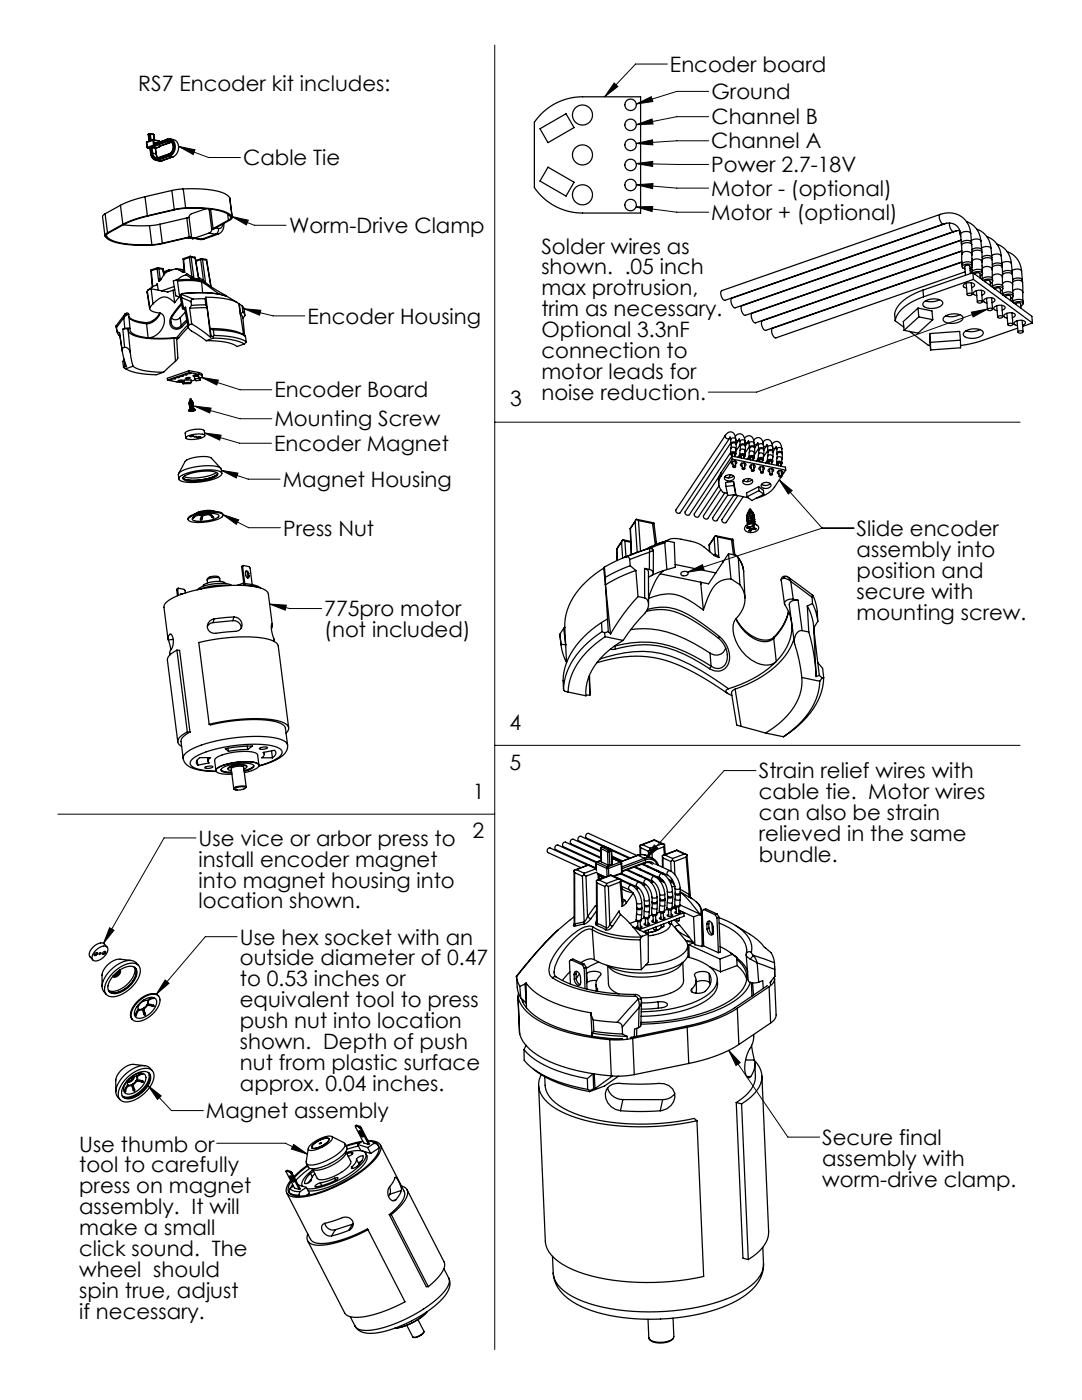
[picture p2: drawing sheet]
<svg xmlns="http://www.w3.org/2000/svg" width="216mm" height="279mm" viewBox="0 0 216 279" stroke-linecap="round" stroke-linejoin="round" font-family="sans-serif">
<defs><g id="words">
<g font-size="4.2">
<text x="133.7" y="14.4">Encoder board</text>
<text x="27.6" y="18.2">RS7 Encoder kit includes:</text>
<text x="142" y="19.8">Ground</text>
<text x="141.9" y="29.6">Channel A</text>
<text x="142" y="24.8">Channel B</text>
<text x="48.5" y="33">Cable Tie</text>
<text x="141.9" y="34.3">Power 2.7-18V</text>
<text x="141.9" y="39.1">Motor - (optional)</text>
<text x="57.7" y="46.6">Worm-Drive Clamp</text>
<text x="141.9" y="43.9">Motor + (optional)</text>
<text x="108" y="50.6">Solder wires as</text>
<text x="108" y="54.8">shown. .05 inch</text>
<text x="108" y="58.9">max protrusion,</text>
<text x="61.4" y="64.6">Encoder Housing</text>
<text x="108" y="63.1">trim as necessary.</text>
<text x="108" y="67.3">Optional 3.3nF</text>
<text x="108" y="71.5">connection to</text>
<text x="108" y="75.6">motor leads for</text>
<text x="54.8" y="79.3">Encoder Board</text>
<text x="101.8" y="81">3</text>
<text x="108" y="79.8">noise reduction.</text>
<text x="54.8" y="85.1">Mounting Screw</text>
<text x="54.7" y="90.1">Encoder Magnet</text>
<text x="56.4" y="97.2">Magnet Housing</text>
<text x="56.5" y="106.9">Press Nut</text>
<text x="170.9" y="107">Slide encoder</text>
<text x="170.9" y="111.1">assembly into</text>
<text x="170.9" y="115.3">position and</text>
<text x="170.9" y="119.5">secure with</text>
<text x="64.7" y="123">775pro motor</text>
<text x="170.9" y="123.7">mounting screw.</text>
<text x="64.7" y="127.2">(not included)</text>
<text x="101.6" y="145.7">4</text>
<text x="101.6" y="153.7">5</text>
<text x="151.4" y="155.3">Strain relief wires with</text>
<text x="94.4" y="159.4">1</text>
<text x="151.4" y="159.5">cable tie. Motor wires</text>
<text x="94.3" y="167.2">2</text>
<text x="151.4" y="163.6">can also be strain</text>
<text x="151.4" y="167.8">relieved in the same</text>
<text x="39.6" y="168.8">Use vice or arbor press to</text>
<text x="39.6" y="173">install encoder magnet</text>
<text x="151.4" y="172">bundle.</text>
<text x="39.6" y="177.1">into magnet housing into</text>
<text x="39.6" y="181.3">location shown.</text>
<text x="47.9" y="188.5">Use hex socket with an</text>
<text x="47.9" y="192.7">outside diameter of 0.47</text>
<text x="47.9" y="196.9">to 0.53 inches or</text>
<text x="47.9" y="201">equivalent tool to press</text>
<text x="47.9" y="205.2">push nut into location</text>
<text x="47.9" y="209.4">shown. Depth of push</text>
<text x="47.9" y="213.6">nut from plastic surface</text>
<text x="47.9" y="217.7">approx. 0.04 inches.</text>
<text x="41.1" y="223.2">Magnet assembly</text>
<text x="15.8" y="229.8">Use thumb or</text>
<text x="15.8" y="234">tool to carefully</text>
<text x="164.1" y="228.5">Secure final</text>
<text x="164.1" y="232.7">assembly with</text>
<text x="15.8" y="238.2">press on magnet</text>
<text x="164.1" y="236.9">worm-drive clamp.</text>
<text x="15.8" y="242.3">assembly. It will</text>
<text x="15.8" y="246.5">make a small</text>
<text x="15.8" y="250.7">click sound. The</text>
<text x="15.8" y="254.9">wheel should</text>
<text x="15.8" y="259">spin true, adjust</text>
<text x="15.8" y="263.2">if necessary.</text>
</g>
</g></defs>
<g fill="none" stroke="#000" stroke-width=".2">
<path d="M98.7 9v260.3M122.5 16.6l.8 .7-2.6 2zM133.2 12.8h-6.4l-6.1 6.5M141.4 18.2h-6.3l-8.1 2.6M35.6 29.2l6 2.2h6.4M35.6 29.2l3.3 .7-.3 .9zM126.9 28.6l3.3-.7 .1 1zM126.9 32.6l14.5 .2M126.9 32.6l3.3-.4v1zM127 20.8l3-1.5 .3 1zM127 36.9l8.1 .6h6.3M127 36.9l3.3-.3-.1 1z"/>
<path d="M127 24.9l3.1-1.2 .2 1zM141.4 28.1h-6.3l-8.2 .5M141.4 23.3h-6.3l-8.1 1.6M46.3 43.2l3.2 .7-.3 1zM46.3 43.2l4.4 1.8h6.4M126.9 41.3l8.2 1.1h6.3M126.9 41.3l3.3-.1-.1 1zM40.3 75.3l7.6 2.5h6.3M40.3 75.3l3.3 .6-.3 .9zM48.7 61.6l3.3 .3-.2 1zM48.7 61.6l5.8 1.4h6.3M193.8 62.3l3.3-.6-2.9 1.6z"/>
<path d="M197.1 61.7l-46.1 16.6h-9.7M38.8 81.1l3.3 .3-.2 1zM38.8 81.1l9.1 2.5h6.3M40.8 86.4l7 2.1h6.4M40.8 86.4l3.3 .5-.3 .9zM44.2 93.9l3.3 .5-.3 1zM44.2 93.9l5.3 1.7h6.4M98.7 84.3h104.9M155.5 95.8l8.6 9.6M155.5 95.8l2.6 2.1-.8 .7zM44.4 102.7l5.2 2.6h6.4M44.4 102.7l3.2 1-.4 .9z"/>
<path d="M137.2 114.2l3-1.5 .3 1zM164.1 105.4h6.3M164.1 105.4l-26.9 8.8M53.8 120.6l3.3 .2-.2 1zM53.8 120.6l4 .8h6.4M98.7 148.8h104.8M150.9 153.8h-6.4l-15.8 17.6M11.5 162.5h87.2M39.1 167.2h-6.4l-12 21.1M130.6 168.6l.7 .7-2.6 2.1zM21.9 185.2l.8 .5-2 2.6zM32.9 195.6l.8 .6-2.5 2.2z"/>
<path d="M47.3 186.9h-6.3l-9.8 11.5M29.5 216.6l4.7 5h6.4M29.5 216.6l2.7 2.1-.8 .7zM145.4 209.6l11.8 17.3h6.4M145.4 209.6l2.3 2.5-.8 .5zM43.2 228.2h13.8l4.3 2.1M58.6 228.4l2.7 1.9-3.1-1z"/>
</g>
<path d="M215.9 66.7v1.5zM215.9 132.8v2.2zM215.9 199.2v2.9zM215.9 197.6v3.3zM215.9 197.7v3.3zM215.9 199.3v3.3zM215.9 200.1v3.4zM35.6 29.2l3.3 .7-.3 .9zM46.3 43.2l3.2 .7-.3 1zM48.7 61.6l3.3 .3-.2 1zM40.3 75.3l3.3 .6-.3 .9zM38.8 81.1l3.3 .3-.2 1zM40.8 86.4l3.3 .5-.3 .9zM44.2 93.9l3.3 .5-.3 1zM44.4 102.7l3.2 1-.4 .9zM53.8 120.6l3.3 .2-.2 1zM32.9 195.6l.8 .6-2.5 2.2zM21.9 185.2l.8 .5-2 2.6zM29.5 216.6l2.7 2.1-.8 .7zM193.8 62.3l3.3-.6-2.9 1.6zM215.9 12.3v2.9zM122.5 16.6l.8 .7-2.6 2zM127 20.8l3-1.5 .3 1zM126.9 28.6l3.3-.7 .1 1zM127 24.9l3.1-1.2 .2 1zM126.9 32.6l3.3-.4v1zM126.9 41.3l3.3-.1-.1 1zM127 36.9l3.3-.3-.1 1zM58.6 228.4l2.7 1.9-3.1-1zM155.5 95.8l2.6 2.1-.8 .7zM137.2 114.2l3-1.5 .3 1zM145.4 209.6l2.3 2.5-.8 .5zM130.6 168.6l.7 .7-2.6 2.1zM215.9 128.8v1z" fill="#000"/>
<g fill="none" stroke="#000" stroke-width=".25">
<path d="M28.9 39.3a20 20 0 0 0-4.9 1.7M28.9 39.3l.5 3.8M29.2 28.5l.2 .9M29.3 28.4l-.1 .1M29.3 28.4l.1 1M29.3 28.3l-.1 .2M29.3 28.3v.1M29.4 29.4l.1 .1M29.4 29.4h.1M29.5 29.5h.1M29.5 29.5l.4 .1-.4-.1M29.6 26.9l.1 1.3"/>
<path d="M29.6 26.8v.1M29.6 26.8l.2 1.4M29.7 26.7l-.1 .2M29.7 26.7l-.1 .1M29.8 26.8l.2 1.3M29.8 26.8h-.2M29.8 29.5h.1M29.9 26.7l-.1 .1M29.9 26.7h-.2M29.9 29.4l-.1 .1M29.9 29.4l.1 .2M29.9 29.5v.1"/>
<path d="M29.9 29.5h-.1M29.9 26.7h.1M29.9 26.7l.1 .1M29.9 26.7l.7 .1M29.9 29.6l.2 1.1M30 29.6h-.1M30 29.6l.1 1.1M30 26.8h-.2M30 26.8l.2 1.2M30 26.8l.6 .1M30.1 29.4l.1 .1M30.1 29.4h-.2"/>
<path d="M30.1 30.7a1.37 1.37 0 0 0 1 1.3M30.1 30.7a1.15 1.15 0 0 0 1.4 1.1M30.1 30.7h.1M30.2 29.5l-.2 .1M30.2 29.5l.1 1.1M30.3 30.6a.97 .97 0 0 0 1.2 1M30.3 29.5h-.1M30.3 29.5l.2 1.1M30.3 29.5l.7 .1M30.4 29.3l-.3 .1M30.4 29.3l-.1 .2M30.4 29.3l.7 .2"/>
<path d="M30.5 30.6a.87 .87 0 0 0 1.1 .9M30.5 30.6h-.2M30.5 30.6l.6 .1M30.5 28l.1 1M30.5 28l-1.2 .4M30.6 27.9l-.1 .1M30.6 27.9l-1.3 .4M30.6 26.8l.1 .1M30.6 26.8v.1M30.6 27.9h.1M30.6 27.9l.1 .1M30.6 27.9l1.1 .2"/>
<path d="M30.6 29l.1 .1M30.6 29l-1.2 .4M30.6 26.9h.1M30.6 26.9l.2 1M30.7 26.9l.1 1M30.7 28h-.2M30.7 28l.1 1M30.7 28l1.1 .2M30.7 29.1l-1.2 .4M30.7 29.1h.1M30.8 29l-.1 .1M30.8 29h-.2"/>
<path d="M30.8 29h.1M30.8 28.7l.1 .3M30.9 29l-.1 .1M31 28.5l-.2 .2M31 28.5v.1M31 28.5h.2M31 29.6h.1M31 29.6l.1 1.1M31 28.7h-.2M31 28.7v.2M31 29.6l.2 1.1M31 28.9l.1 .2"/>
<path d="M31 28.9l-.1 .1M31 28.6h.1M31 28.6v.1M31.1 29.5l-.1 .1M31.1 29.5v.1M31.1 32l1.2 .1M31.1 29.1h-.3M31.1 30.7l.4 .8-.3-.8M31.1 30.7h.1M31.5 31.8l.1 .1M31.6 31.5l-.1 .1M31.6 31.9l-.5 .1"/>
<path d="M31.6 31.9l.7 .2M31.7 28.1l.1 .1M31.8 28.2v.1M31.8 29.3h.1M31.8 28.2h.1M31.8 29.2v.1M31.8 29.2h.1M31.8 29.3l-.8 .3M31.9 29.2l-.1 .1M31.9 29.2h.1M32.3 32.1h-.6M32.3 32.1h.1"/>
<path d="M33.3 27.9a1.3 1.3 0 0 1 1.5 1.8l-.4 .8-.7 .5M33.3 27.9l-2.3 .8M33.4 28.1a1.2 1.2 0 0 1 1.1 .6 1.2 1.2 0 0 1 0 1.3l-.3 .5-.5 .3M33.4 28.1l.1 .2M33.4 28.1l-2.4 .8M33.4 27.8a1.28 1.28 0 0 1 1.6 1.5l-.1 .7-.4 .6-.7 .6M33.4 27.8l-.1 .1M33.4 27.8l-2.4 .8M33.5 28.3l.6 .1M33.5 28.3l-2.4 .8M33.7 30.8l-2.2 .8M33.7 31l.1 .2"/>
<path d="M33.7 31l-2.2 .8M33.8 30.7l-.1 .1M33.8 30.7l-2.2 .8M33.8 28.2l-.3 .1M33.8 28.2h.1M33.8 28.2a1.37 1.37 0 0 1 .8 1.3 1.37 1.37 0 0 1-.8 1.2M33.8 31.2l.7 .1M33.8 31.2l-2.2 .7M34 27.7a1.82 1.82 0 0 1 1.6 1.3 1.82 1.82 0 0 1-.6 2l-.5 .3M34.2 28.4h-.1M34.2 28.4l-2.4 .8M34.3 38l.5 3.8"/>
<path d="M34.3 38l-5.4 1.3M34.5 31.3l-2.2 .8M36.6 37.7a17.2 17.2 0 0 1 8.6 1.2l.6 .6M36.6 37.7l-2.3 .3M36.6 37.7l.4 3.8M45.8 39.5l.5 3.9M45.8 39.5l.5 3.8M107.7 25.7l5.2-3 1.6 2.8-5.2 3zM107.9 22.8a11.6 11.6 0 0 1 8.3-3.5h11.6v23.2h-11.6a11.6 11.6 0 0 1-9.6-5.1v-13zM109.3 33.4l5.2 3-1.6 2.7-5.2-3zM21 42.7l-.4 .2-.1 .3 .4 3.8M21 42.7l.5 3.8"/>
<path d="M21.2 46.9l.1 .2M21.3 47.1a4.1 4.1 0 0 0 2.9 1.4 27.4 27.4 0 0 0 6.1 .3M21.5 46.5a.56 .56 0 0 0-.5 .4 .56 .56 0 0 0 .3 .6 11.6 11.6 0 0 0 6.5 1.4l3.9-.1 6.5-1.5M24 41l.5 3.8M24 41l-3 1.7M24.5 44.8l-3 1.7M24.6 44.9l2.7 .2 2.5-.1M29.4 58.5l.5 3.1M29.4 58.2v.3M29.4 58.2l.5 3.2M29.4 43.1a20 20 0 0 0-4.9 1.7M29.4 58v.5"/>
<path d="M29.8 45l.5 3.8M30.1 53.9l.1 .1M30.1 53.9l.3 3.4M30.2 57.6l-.6 .2-.2 .4M30.2 57.6l3.3 .7 1.4-.5M30.2 57.6l.3 3M30.2 54l.3 3.2M31.3 53.6l-1.1 .4M31.3 53.6l.4 2.6M31.4 56.6l-.1 .3-.9 .4-.8 .5M31.4 56.6l.2 1.3M31.4 56.6l-.2 .3"/>
<path d="M31.5 53.4h.1M31.5 53.4l-1.4 .5M31.5 53.4l1 .2M31.5 53.4l-.2 .2M31.5 53.4l.2 .2M31.7 53.6l.3 2M31.7 53.6l.8 .1M31.9 44.8l-2.1 .2M31.9 44.8l.5 3.7M32 55.6l-.3 .6M32 55.6l.1 .2M32 55.6h.2"/>
<path d="M32.4 48.5l-2.1 .3M32.5 53.7l.2 1.2M32.5 53.6v.1M32.5 53.6l.2 1.2M32.7 54.8l-.6 1-.4 .4M33.8 53.8v.1M33.8 53.8l-1.2 .4M33.8 53.8l.4 .1M33.8 53.9l-.2 .2-1 .3M33.8 53.9l.1 .1M34.5 57.9l.3 2.5M34.8 57.2l-2.5 .8"/>
<path d="M34.8 41.8l-5.4 1.3M35 53.7h1.1l.6 .3-1.1-.2M35.2 55.9h.1M35.2 55.9l-.6 .2 .5 2.9 .7 .3M35.3 55.9a13.5 13.5 0 0 1 4.8 .2M35.3 55.9l.1 .2M35.4 56.1a13.6 13.6 0 0 1 4.8 .2M35.4 56.1l.4 3.2M35.6 53.8a3.1 3.1 0 0 0-2.9 1M35.6 53.8l.8 .5M35.8 59.2l-1 1.2M35.9 59l.5 2.6"/>
<path d="M35.9 59.2l.3 .2M36 59.3h-.2M36.2 58.8l2.3 .9M36.2 58.8v.6M36.2 58.8l-.3 .2M36.2 59.4l.4 2.1M36.2 59.4l1.9 .8M36.4 54.3l.5 .1M36.5 58.6l3.3-.2a17.3 17.3 0 0 1 4.9 .6M36.5 58.6h.1M36.5 58.6l-.5 .2-.1 .2M36.5 58.6l-.3 .2"/>
<path d="M36.5 58.6a23.1 23.1 0 0 1 8.3 .4M36.5 54.2l-.1 .1M36.5 54.2h.1M36.5 51.7l.1 .1M36.5 51.7l.2 2.4M36.6 54.2h-.1M36.6 51.8l.3 2.6M36.7 54.1l-.1 .1M36.7 54.1l.2 .3M37 41.5l-2.2 .3M37 41.5a17.2 17.2 0 0 1 8.7 1.2l.6 .6M37.1 54.9l-1.9 1"/>
<path d="M37.1 54.9l1 .6M37.1 54.9l.1-.3 1.1 .7M37.3 43.5l.4-.1 .5 3.8M37.3 43.5l.5 3.8M37.3 43.5l-5.4 1.3M37.5 47.4l.3 .1M37.5 47.4h.1M37.6 47.4h-.1M37.8 47.3l-5.4 1.2M37.8 51.4l.5 3.9M37.8 51.4l-1.2 .4M37.8 47.5h-.1"/>
<path d="M37.9 51.2h.1M37.9 51.2l-1.4 .5M37.9 51.2l1.1 .2M37.9 51.2l-.1 .2M37.9 51.2l.2 .1M38.1 55.5l.7 .2M38.1 47.4l.1 .2M38.1 51.3l.6 4.3M38.1 51.3l.8 .2M38.2 47.6h.3M38.2 47.2l-.4 .1M38.2 47.2h-.1a.58 .58 0 0 0 .8 .3"/>
<path d="M38.2 47.3l-.4 .2M38.3 55.3l-.2 .2M38.3 55.3l.4 .3M38.4 47.5l-.2 .1M38.5 59.7l-.3 .1-.1 .4M38.5 47.6h.1M38.5 47.6h-.1M38.6 47.5l1.2 .3M38.7 47.6h-.2M38.7 55.6l.1 .1M38.7 55.6l.9 .1M38.8 55.7l.9 .2"/>
<path d="M38.9 47.5l1.2 .3M38.9 51.5l.7 4.2M39 51.4l-.1 .1M39 51.4l.7 4.3M39.6 55.7l.1 .2M39.6 55.5l1 .4M39.7 55.7h-.1M39.7 55.7l.1 .2h-.1M39.7 55.7l1.3 .8M40 51.8l.6 4.1M40 51.8l-.9 .4M40.1 56.1l5 3-.3-.1"/>
<path d="M40.1 56.1l.1 .2M40.1 47.8h-.3M40.2 51.6h.1M40.2 51.6l-1.1 .4M40.2 51.6l1 .2M40.2 51.6l-.2 .2M40.2 51.6l.2 .2M40.2 56.3l3.6 2.4M40.2 56.3l.2 2.1M40.4 51.8l.8 .1M40.4 51.8l.6 4.7M40.6 55.9l.4 .6"/>
<path d="M40.6 55.9l-.3 .2M40.7 47.7l-.9 .1M40.7 47.7l-.6 .1M40.9 59.6l-2.4 .1M40.9 59.6l.2 1.2M41 56.5h.1M41 56.5l.7 .5M41.1 59.4l-.1-.1a12.4 12.4 0 0 1 6.6 1.3M41.1 59.4l.9 7.9M41.1 59.4l-.2 .2M41.1 41.6l-3 1.1-.4 .7M41.2 51.9l.9 5.3"/>
<path d="M41.2 51.8v.1M41.2 51.8l.9 5.4M41.6 41.7l.2 .3M41.7 46.5l1.3 .3M41.7 46.5l-2.8 1M41.8 41.7l.3 .1M42 41.8l-.2 .2 .4 3.8M42 41.8l.5 3.8M42.2 41.8h-.2M42.3 45.8l-.2 .4-.4 .3M42.3 45.8h-.1M42.5 45.6l-.3 .2"/>
<path d="M43 46.8l-2.9 1M43 45.5l.6 .1M43.5 46.7l-.5 .1M43.5 46.7l-2.8 1M43.6 45.6a1.09 1.09 0 0 1-.6 1.2M44.4 44.7l-.2 .7-.6 .2M44.7 44.6a2 2 0 0 1-1.2 2.1M44.7 58.9l.2 .1M44.7 59h.1M44.9 58.9l2.5 1.5M45.4 42.7l.2 1.2M45.6 43.9l.4-.4a2.21 2.21 0 0 0-1.8-1.3 23.2 23.2 0 0 0-9.3-.3l-5.4 1.2a19.5 19.5 0 0 0-4.7 1.7l-3.2 1.8-.3 .3v.2"/>
<path d="M45.6 43.9l-3.1 1.7M46.3 43.3a.61 .61 0 0 1-.5 .6l-3.3 1.9h-.2M184.2 57.9a9.2 9.2 0 0 0-5.5 4l-.2 .8 .1 1.3M184.2 57.9l.1 1.3M184.3 59.2a9.2 9.2 0 0 0-5.4 4l-.3 .8M187.5 59.8a3.7 3.7 0 0 1-2.8 .3M187.6 42.8a4.4 4.4 0 0 1 6.1 3.8M187.6 42.8l-43.6 15.2a1.42 1.42 0 0 0 .7 1.9l43.6-15.2M187.6 42.8a1.42 1.42 0 0 0 .7 1.9M188.3 44.7a2.36 2.36 0 0 1 3.4 2.1M188.9 44.6l-42.9 14.9a1.42 1.42 0 0 0 .7 1.9l43.6-15.2M189.5 44.5a1.61 1.61 0 0 0 .8 1.7"/>
<path d="M190.9 46.1l-42.8 14.9a1.42 1.42 0 0 0 .6 1.9l43.1-15M191.5 46l.2 1.2M191.5 46l-1.2 .2M191.7 46.8l.2 2.2M191.8 48l-41.7 14.5a1.42 1.42 0 0 0 .7 1.9l41.1-14.3M191.9 49v1.8M191.9 50.8l.1 2M191.9 50.8a1.12 1.12 0 0 1 1.1-.6 1.12 1.12 0 0 1 .9 .7M191.9 50.1l-39.8 13.9a1.42 1.42 0 0 0 .7 1.9l39.1-13.6M191.9 52.3l-37.8 13.2a1.42 1.42 0 0 0 .7 1.9l37.8-13.2M192 52.8v.5M192.8 56.5l.2 2.3"/>
<path d="M192.8 44.2a4.3 4.3 0 0 1 2.9 3.9M193 58.7a.61 .61 0 0 1 1 .1 .67 .67 0 0 1-1 0zM193.5 53.5a.44 .44 0 0 0 .5-.5 .44 .44 0 0 0-.6-.3 1.22 1.22 0 0 0-1.4 .6l.1 .2 .4 .1M193.6 54.6l-.1-1.5a.65 .65 0 0 0-1 .1l.2 1.7M193.7 46.6a1.31 1.31 0 0 0-2 .2M193.7 46.6l.2 2.2M193.8 56.4l.2 2.3M193.8 48a1.44 1.44 0 0 1 1.9 .1M193.9 48.4a1.31 1.31 0 0 0-2.1 .2M193.9 57.4a.48 .48 0 0 0 .6-.4 .48 .48 0 0 0-.6-.5 1.49 1.49 0 0 0-1.7 .6l.2 .2 .5 .2M193.9 48.8v2.1M193.9 48.8a1.31 1.31 0 0 0-2 .2"/>
<path d="M193.9 53.3l.1 1M193.9 49.8a1.43 1.43 0 0 1 2 .1M193.9 50.9l.1 1.7M193.9 52.3a1.12 1.12 0 0 1 1.1-.6 1.12 1.12 0 0 1 1 .7M193.9 51.6h.1M193.9 53.8l-.3 .1M194 52.6a1.31 1.31 0 0 0-2 .2M194 52.6v.5M194 54.3v.2M194.1 54.4l.1 1.4M194.1 54.4l-9.9 3.5M194.1 54.4l11.8 8.7 .1 1.4"/>
<path d="M194.2 54.5a1.51 1.51 0 0 1 1.8 0v.3l-.4 .2M194.2 55.8l-9.9 3.4M194.2 55.8l11.8 8.7M194.5 54.7a.65 .65 0 0 1 1-.1l.1 .9M194.5 54.7h.1M194.8 58l.2 2.3M194.9 45.7a4.3 4.3 0 0 1 2.9 3.9M195.7 48.1l.2 2.2M195.8 57.9l.2 2.3M195.8 49.5a1.44 1.44 0 0 1 2 .1M195.9 58.9a.48 .48 0 0 0 .6-.4 .48 .48 0 0 0-.5-.5 1.49 1.49 0 0 0-1.8 .6l.2 .2 .5 .2M195.9 50.3l.1 2.1"/>
<path d="M195.9 50.3a1.4 1.4 0 0 0-2 0M196 54.8v1M196 51.3a1.43 1.43 0 0 1 1.9 .1M196 52.4v1.7M196 53.8a1.12 1.12 0 0 1 1-.6 1.12 1.12 0 0 1 1 .7M196 53.1h.1M196 54.1a1.31 1.31 0 0 0-2 .2M196 54.1v.5M196 55.8h.1M196.2 56a1.51 1.51 0 0 1 1.9 0l-.1 .3-.4 .2M196.6 56.2a.65 .65 0 0 1 1-.1v.9M196.6 56.2h.1"/>
<path d="M196.8 59.5l.2 2.3M196.9 47.2a4.3 4.3 0 0 1 2.9 3.9M197.8 49.6l.1 2.2M197.9 59.4l.2 2.3M197.9 51a1.44 1.44 0 0 1 1.9 .1M197.9 51.8a1.4 1.4 0 0 0-1.9 0M197.9 51.8l.1 2.1M198 56.3v1M198 52.8a1.43 1.43 0 0 1 1.9 .1M198 55.3a1.12 1.12 0 0 1 1-.6 1.12 1.12 0 0 1 1 .7M198 53.9v1.7M198 55.6a1.31 1.31 0 0 0-2 .2"/>
<path d="M198 55.6l.1 .5M198 57.3h.1M198.2 57.5a1.51 1.51 0 0 1 1.9 0l-.1 .3-.4 .2M198.6 57.7a.65 .65 0 0 1 1-.1l.1 .9M198.6 57.7h.1M198.9 48.7a4.3 4.3 0 0 1 2.9 3.9M199.8 51.1l.2 2.2M199.9 52.5a1.44 1.44 0 0 1 1.9 .1M200 53.3v2.1M200 53.3a1.4 1.4 0 0 0-2 0M200 57.8l.1 1M200 54.3a1.43 1.43 0 0 1 2 .1"/>
<path d="M200 56.8a1.12 1.12 0 0 1 1.1-.6 1.12 1.12 0 0 1 1 .7M200 55.4l.1 1.7M200.1 57.1a1.31 1.31 0 0 0-2.1 .2M200.1 57.1v.5M200.1 58.8h.1M200.3 59a1.51 1.51 0 0 1 1.8 0v.3l-.4 .2M200.6 59.2a.65 .65 0 0 1 1-.1l.1 .9M200.6 59.2h.1M201 50.2a4.3 4.3 0 0 1 2.8 3.9M201.8 52.6l.2 2.2M201.9 54a1.44 1.44 0 0 1 1.9 .1M202 54.8l.1 2.1"/>
<path d="M202 54.8a1.4 1.4 0 0 0-2 0M202 59.3l.1 1M202.1 55.8a1.43 1.43 0 0 1 1.9 .1M202.1 58.3a1.12 1.12 0 0 1 1-.6 1.12 1.12 0 0 1 1 .7M202.1 56.9v1.7M202.1 58.6a1.31 1.31 0 0 0-2 .2M202.1 58.6v.5M203.8 54.1l.2 2.2M204 56.3l.1 2.1M204 56.3a1.4 1.4 0 0 0-1.9 0M204.1 58.4v1.7M23.2 65l.1 1.2"/>
<path d="M23.8 66.4l.1 .2M23.8 66.4l-.5-.3 .2 .5 .4 .4M23.8 66.4l.6 3.7M24.5 65.7l.4 3.6M24.5 65.7h1l.1 .9M24.7 63.4l-1.5 2v-.4M24.7 63.4l.2 2.2M24.7 73.3l.4 .3M24.7 71.6l-.2 .6 .1 1.1 .2 .1 .1-.3M24.8 71.8l.1 1.3M24.9 69.3l-.6 .2 .3 1.8 .6 1.9-.3-.1M24.9 69.3l.6 .2 .5 .8"/>
<path d="M24.9 62.8l-1.7 2.2M24.9 65.6l1-.1a1.31 1.31 0 0 0 1.2 1.4l2.4 .5M24.9 65.6l-.4 .1M24.9 62.8l-.2 .6M24.9 62.7h.1a.37 .37 0 0 1 .4-.2 .37 .37 0 0 1 .3 .2M25 62.7l.3 .1M25 62.7h.1M25 62.7l-.1 .1M25.1 73.6a12.2 12.2 0 0 0 6.1 1.2l1.4-.5M25.3 62.8l-.6 .6M25.6 66a2.75 2.75 0 0 0 2.2 1.3 24.7 24.7 0 0 0 6.9 .2M25.6 66.6l.4 3.7"/>
<path d="M25.7 62.7l-.4 .1M25.7 62.7l.2 2.9M26 70.3l.6 2.8M26.6 73.1a10.6 10.6 0 0 0 6 1.2M26.6 73.1l-1.5 .5M29.1 64.4a5.2 5.2 0 0 1-3.4-1.2 2.99 2.99 0 0 0 2.4 1.3l1.1 .1M29.1 64.4l.1 .2M29.2 64.6l.3 2.8M29.9 61.4v.1a1.99 1.99 0 0 0 2 1 1.57 1.57 0 0 1 .8 2.1 3.6 3.6 0 0 1-3.2 2.8M30.5 60.6l-.6 .8M31.9 62.5a3.4 3.4 0 0 1-2.8 1.9M32 62.5a3.4 3.4 0 0 1-2.8 2.1"/>
<path d="M33.4 75.9l3.1 .4M33.8 75.8h.5zM34.3 63a1.56 1.56 0 0 0-.3 1.8 1.56 1.56 0 0 0 1.6 .9l.8-.5M34.3 63h.1M34.4 63a1.51 1.51 0 0 0 .8 2.5l.7-.2 .3-.3M34.5 75.6l.6-.1zM34.7 67.5l.3 4.6M34.7 67.5l.5 .1 .3 3.8-.5 .7M34.8 60.4l-.4-.4a2.12 2.12 0 0 0-3.3 .1l-.6 .5M35 72.1l-2.4 2.2M35.3 67.4l-3.1 .1-2.7-.1M35.3 67.4h.4l-.4 .3"/>
<path d="M35.3 75.3h.5zM35.5 76h.1a.52 .52 0 0 1 .8 0 .76 .76 0 0 1-.9 0zM36 63.4a1.15 1.15 0 0 1-1.8 .1M36 63.4l.2 1.6M36.1 75h.5zM36.2 65l.2 .2M36.2 60.6l-1.9 2.4M36.3 60.8l-1.9 2.2M36.6 61.5l-.2 .1 .5 .1M36.7 75.9l1.4-.1 .1 .5M36.7 75.9l.1 .5M36.7 75.9l-.2 .2v.5"/>
<path d="M36.8 76.4l-.3 .2M36.8 74.8l.5-.1zM37 62.3l-1 1.1M37 75.5l.1-.1a.52 .52 0 0 1 .8 .1 .76 .76 0 0 1-.9 0zM37 61.3l-.2 .2 .7 3.7M37 61.3l.7 3.5M37 61.3l-.4 .2M37.3 63.8l-1.1 1.2M37.3 64.2l-.9 1M37.5 64.9l-2.2 2.5M37.6 74.5h.5zM37.6 65.3l-2 2.2"/>
<path d="M37.7 64.8l-.2 .2a1.06 1.06 0 0 0 .7 1.1l2.9 1.9M37.7 74l.1 .3M37.7 74l1.9 .3M37.7 74l-4.3 1.5v.4M37.8 74.3l1.9 .4M37.8 74.3l-4.4 1.6M37.8 61.5l.5 3.1M38.1 79.6l-.3 .4M38.1 79.6h.1M38.1 79.6l.3 .5M38.1 60.2l.1 .7M38.1 79.9l-.3 .4"/>
<path d="M38.2 79.9l-.4 .1M38.2 76.3l-1.4 .1M38.2 76.3l-.3 .3h-1.4M38.2 60.9l-.4 .6M38.3 64.6l1.9 1.3 1.8 1.4M38.3 64.6l-.6 .2M38.5 75l.1-.1a.52 .52 0 0 1 .8 .1 .76 .76 0 0 1-.9 0zM38.8 75.6l.3 .4 .8-.1M39 75.8l-.8 .3M39.6 75l.2 .4 .1 .5M39.6 75l-.8 .2v.4M39.6 75v.5"/>
<path d="M39.6 74.3l.6 .3 .2 .5M39.6 74.3l.1 .4M39.6 75.5l-.8 .1M39.6 75.5l.3 .4M39.7 74.7a.46 .46 0 0 1 .5 .1 .46 .46 0 0 1 .1 .5l-.4 .2M41.1 60.8l-2.9 .1M41.1 60.8l.2 .6M41.1 68a10.9 10.9 0 0 1 6.2 1.2l1.5-.5M41.3 61.4l-3.5 .1M41.3 61.4l.8 5.7M41.3 61.4h.1M41.9 65.6a12.1 12.1 0 0 1 7 1.5"/>
<path d="M41.9 65.6h.1M41.9 65.6l.7 .2M42.1 67.1l.4 .1M42.1 67.1l-.1 .2M42.5 67.2l.1 .3M42.6 65.8a13.7 13.7 0 0 1 6.4 1.3l.1 1.1M42.6 65.8l.1 1.2M42.6 67.5a13.5 13.5 0 0 1 6.2 1.2M42.6 67.5l-1.5 .5M42.7 67l-.2 .2M42.7 67a13.8 13.8 0 0 1 6.4 1.2M47.6 60.6l.2 .1"/>
<path d="M47.6 60.6l1 6.2M47.8 60.7l.5 .3M47.8 60.7l.2 2M48 62.7l.5 .7 .3 3.6M48.3 61l.4 .6 .2 1.4M48.3 61l.2 1.3M48.5 62.3l.4 .7M48.5 62.3l-.5 .4M48.9 63l-.4 .6M49.1 68.2l-.3 .5M178.6 64l1.7 1.3M181.5 66.1l3.7 2.8 .4 .1"/>
<path d="M183.2 61.5l2.8 .5 .1 1.8M183.2 61.5l-3 2.7 .2 1.7M183.2 61.5l.1 1.7M183.3 63.2l2.8 .6M183.3 63.2l-2.9 2.7M184.4 60.2a3.1 3.1 0 0 1 3.7 0 1.06 1.06 0 0 1-1.2 1.2 2.54 2.54 0 0 1-2.7-.5v-.3zM185.5 66.6l6-.5 .1 1.8M185.5 66.6l.2 3.2M185.5 66.6l.2 1.7M185.7 68.3v1.5M186.1 63.8l-2.9 2.7-2.8-.6M188.5 63.2a3.1 3.1 0 0 1 3.6 0 1.06 1.06 0 0 1-1.2 1.2 2.54 2.54 0 0 1-2.7-.5v-.4z"/>
<path d="M191.5 62.8a3.7 3.7 0 0 1-2.8 .2M191.6 67.9l-5.9 .4M191.6 67.9l.1 1.5-6 .4M192.5 66.2a3.1 3.1 0 0 1 3.6 0 1.06 1.06 0 0 1-1.1 1.2 2.54 2.54 0 0 1-2.8-.5v-.4zM195.1 60.2a.61 .61 0 0 1 .9 .1 .68 .68 0 0 1-1 0zM195.6 65.8a3.7 3.7 0 0 1-2.9 .2M197.1 61.7a.61 .61 0 0 1 .9 .1 .67 .67 0 0 1-1 0zM197.9 60.4a.48 .48 0 0 0 .6-.4 .48 .48 0 0 0-.5-.5 1.49 1.49 0 0 0-1.7 .6l.1 .2 .5 .2M198.9 61l.2 2.3M199.1 63.2a.61 .61 0 0 1 1 .1 .67 .67 0 0 1-1 0zM199.9 60.9l.2 2.3M200 61.9a.48 .48 0 0 0 .5-.4 .48 .48 0 0 0-.5-.5 1.49 1.49 0 0 0-1.7 .6l.1 .2 .6 .2"/>
<path d="M200.9 62.5l.2 2.3M201.1 64.7a.61 .61 0 0 1 1 .1 .68 .68 0 0 1-1 0zM201.9 62.4l.2 2.3M202 63.4a.48 .48 0 0 0 .6-.4 .48 .48 0 0 0-.5-.5 1.49 1.49 0 0 0-1.8 .6l.2 .2 .5 .2M202.1 60.3h.1M202.3 60.5a1.51 1.51 0 0 1 1.9 0l-.1 .3-.4 .3M202.6 60.7a.65 .65 0 0 1 1.1-.1v.9M202.6 60.7h.1M202.9 64l.2 2.3M203.1 65.5l-7.8 2.7-3.6 .8M203.2 66.2a.61 .61 0 0 1 .9 .1 .68 .68 0 0 1-1 0zM203.9 63.9l.2 2.3"/>
<path d="M204 64.9a.48 .48 0 0 0 .6-.4 .48 .48 0 0 0-.5-.5 1.49 1.49 0 0 0-1.8 .6l.2 .2 .5 .2M204.1 60.1a1.31 1.31 0 0 0-2 .2M204.1 60.1l.1 .5M206 64.5l-1.9 .6M35.9 95.2a11.4 11.4 0 0 1 8-1.1 .55 .55 0 0 1 .4 .6 .55 .55 0 0 1-.6 .5 12.2 12.2 0 0 1-7.6 .8l-.4-.4zM36.6 95.2a8.9 8.9 0 0 1 6.7-.9l.2 .2a1.69 1.69 0 0 1-1.6 1.1l-1.8 .3a5.3 5.3 0 0 1-3.6-.3zM37.1 87.2a4.6 4.6 0 0 1 3.7-.4l.1 .1a3.8 3.8 0 0 1-3.2 .8l-.6-.2zM37.6 81.9l.2-.1a1.17 1.17 0 0 1 1.2 0l-.3 .2a.84 .84 0 0 1-1.1-.1zM37.8 81h.1M37.8 80.1h.1M37.8 80.6h.1M37.8 80v.1"/>
<path d="M37.8 80.3l.1 .1M37.9 81.5h.1M37.9 87h.8l-.6 .1zM38 81.3v.1M38 81.4l-.1 .1M38 81.4l-.1 .2M38 81.4h.5M38 81.4h-.1M38 82h.1M38 82h-.1h.1M38.1 81.9h.1M38.1 81.8v.1"/>
<path d="M38.1 81.8h.6h-.1M38.1 81.8l-.2 .1h.2M38.1 81.9l-.1 .1M38.1 81.9l.1 .1M38.2 82h-.2M38.3 80.2l-.6 .3M38.3 80.2l.2 .1M38.3 81.8h.1M38.3 81.8l-.2 .1M38.3 81.8v.2M38.3 82h-.1M38.3 82h.1"/>
<path d="M38.3 80.1l-.4 .2M38.3 80.1l.1 .1M38.3 80.2l-.5 .2M38.3 80.4l-.4 .2M38.4 80.4h.1M38.4 80.4l-.6 .2M38.4 80.4l.1 .1M38.4 80.1h-.1M38.4 80.1h-.2a.24 .24 0 0 0-.3 0 .24 .24 0 0 0-.1 .2M38.4 80.6l-.5 .2M38.4 80.6v.1M38.4 80.7l-.5 .2"/>
<path d="M38.4 80.7h.1M38.4 80.9l-.4 .2M38.4 81.8l.1 .1M38.4 81.8v.2M38.4 82h.1M38.4 80.9v.1M38.4 81l-.5 .2M38.4 81h.2M38.4 80.2h-.1M38.4 81.2l-.4 .1M38.4 81.1l.1 .1M38.5 81.2l-.5 .2"/>
<path d="M38.5 81.2l.1 .1M38.5 80.3l-.1 .1M38.5 80.3h-.1a.35 .35 0 0 0-.4-.1 .35 .35 0 0 0-.2 .4M38.5 81.4v.1M38.5 81.8v.1M38.5 81.9v.1M38.5 80.5l-.5 .1-.2 .2M38.5 80.6h-.1M38.5 80.5h-.1a.35 .35 0 0 0-.4 0 .35 .35 0 0 0-.1 .3v.1M38.5 80.5h.1M38.5 81.9h.2l-.2 .1M38.5 80.5v.1"/>
<path d="M38.5 80.8l-.1 .1M38.5 80.8a.35 .35 0 0 0-.4-.1 .35 .35 0 0 0-.2 .4h.1M38.5 80.8h.1M38.5 80.8h-.3l-.4 .2M38.6 81.8h.1M38.6 81.1l-.7 .1-.1 .1 .2 .1M38.6 81.1l-.2 .1M38.6 81l-.5 .1-.3 .1M38.6 86.9l-.7 .1M38.6 81.8l-.1 .1M38.6 81v.1M38.6 81.3l-.1 .1"/>
<path d="M38.6 81.3l-.6 .1M38.6 81.3h.1M38.7 87.2l.5-.1zM39 81.8l-.3-.3a.87 .87 0 0 0-1.1 .4M39.3 87.3h.8l-.6 .1zM40 87.2l-.6 .1M40.9 86.9l-.1-.9a3.7 3.7 0 0 0-3.3 0l-.5 .4 .1 1M43.2 94.3a9.2 9.2 0 0 1-6.5 .8M43.4 94.5a3.1 3.1 0 0 1-2.4 1.1l-.9 .2a5.2 5.2 0 0 1-3.6-.4M43.4 94.5a5.4 5.4 0 0 1-3.8 1.3 4.2 4.2 0 0 1-3.1-.4M44 93.5l-1.8-2.1a6.3 6.3 0 0 0-5.3 .7l-1.3 2.4M44.3 94.5l-.2-.9a1.71 1.71 0 0 0-1.7-.6 11.4 11.4 0 0 0-6.6 1.4l-.2 .3 .1 .9"/>
<path d="M143.5 95.1l-5 7.4a.54 .54 0 0 0 .3 .6 .54 .54 0 0 0 .6 0l4.1-6.2M143.8 94.4l-.4 .9v1.3M143.8 94.4l.1 .6M143.8 97.7l-3.4 5.2a.54 .54 0 0 0 .2 .6 .54 .54 0 0 0 .6 0l3.4-5.1M143.9 95a2.39 2.39 0 0 0 .4 3.3l.8 .2M144.7 95.1a1.2 1.2 0 0 1 1.8 .2 1.12 1.12 0 0 1-.9 .7 1.12 1.12 0 0 1-1.1-.6zM144.7 86.9a1.07 1.07 0 0 1 1.3-.7 1.07 1.07 0 0 1 .8 1.3v.2M144.7 86.9l-9.8 14.9a.54 .54 0 0 0 .2 .6 .54 .54 0 0 0 .6-.1l9.9-14.8M144.7 86.9a.54 .54 0 0 0 .2 .6 .54 .54 0 0 0 .7 0M144.8 97.1l.4 1.8 1.6-.2M145.7 87.2l.1 .5M145.7 87.3l-.1 .2"/>
<path d="M145.8 90.5v.2M145.8 87.7l.1 1M145.8 94.8l-.4 .6M145.8 89.5v1M145.8 89.5a.55 .55 0 0 1 .6-.3 .55 .55 0 0 1 .4 .5M145.8 88.4l-9.1 13.8a.54 .54 0 0 0 .2 .5 .54 .54 0 0 0 .7 0l8.2-12.4M145.9 88.7l-.1 .8M146.1 91v.6M146.1 91l10.6 2.2 .1 .6M146.1 91l-2.3 3.4M146.1 91v-.3a.29 .29 0 0 1 .5-.1v.5M146.1 91.6l10.7 2.2"/>
<path d="M146.1 91.6l-2.2 3.4M146.2 92.1l.1 1.1M146.4 96.1l.4 2.6M146.4 96.1l-1.6 .2v.8M146.4 96.1v.8M146.4 95a1.37 1.37 0 0 1-1.8 .1l.1-.1M146.4 98.7l2.9 .6M146.4 96.9l-1.6 .2M146.4 96.9l.4 1.8M146.5 98.7l-3.4 5.2a.54 .54 0 0 1-.7 0 .54 .54 0 0 1-.2-.6l3-4.5M146.6 90.9l.2-.1a.47 .47 0 0 0-.5-.5 .47 .47 0 0 0-.4 .5l.2 .1M146.7 92l.1 1.1"/>
<path d="M146.7 87.1a.98 .98 0 0 1 1.1-.5 .98 .98 0 0 1 .8 .9v.5M146.7 92h.1M146.7 92.6l.3-.1a.53 .53 0 0 0-.6-.5 .53 .53 0 0 0-.5 .5l.3 .2M146.8 90.4a.57 .57 0 0 0-1 .1M146.8 87.7a.57 .57 0 0 0-1 0M146.8 90.4v.2M146.8 87.7l.1 1M146.8 89.7v.7M146.9 88.5a.57 .57 0 0 0-1 0M146.9 88.7l-.1 1M146.9 88.7a.57 .57 0 0 0-1 0M147.2 98.9l-3.1 4.8a.54 .54 0 0 0 .2 .6 .54 .54 0 0 0 .6-.1l3.4-5.1"/>
<path d="M147.4 87.9l-.2 .1-.4-.1M147.4 87.8l-.5 .8M147.5 87.5l.1 .6M147.6 87.7l-.2 .1M147.6 90.7l-.4 .6M147.6 90.9l.1 .2M147.6 88.1l.1 1M147.7 89.9l-.1 1M147.7 89.9a.55 .55 0 0 1 .5-.3 .55 .55 0 0 1 .5 .5M147.7 88.7l-.9 1.4M147.7 89.1v.8M147.9 91.4v-.4a.29 .29 0 0 1 .5 0l.1 .5"/>
<path d="M148 92.5l.1 1.1M148.3 95.8a1.2 1.2 0 0 1 1.9 .2 1.12 1.12 0 0 1-1 .7 1.12 1.12 0 0 1-1-.5zM148.4 91.3l.2-.2a.47 .47 0 0 0-.5-.4 .47 .47 0 0 0-.4 .5l.2 .1M148.4 95.8l-.1 .1M148.5 92.4l.1 1.1M148.6 87.5a.98 .98 0 0 1 1-.5 .98 .98 0 0 1 .8 .9l.1 .5M148.6 92.4h-.1M148.6 93l.2-.2a.53 .53 0 0 0-.5-.4 .53 .53 0 0 0-.5 .5l.3 .2M148.6 90.8a.57 .57 0 0 0-1 .1M148.6 88a.57 .57 0 0 0-1 .1M148.6 90.8l.1 .2M148.6 88l.1 1"/>
<path d="M148.7 90.1l-.1 .7M148.7 88.8a.57 .57 0 0 0-1 .1M148.7 89v1.1M148.7 89a.57 .57 0 0 0-1 .1M149.3 88.2l-.3 .2-.3-.1M149.3 88.2l-.6 .8M149.3 87.9l.2 .6M149.4 88.1l-.1 .1M149.5 91.1l-.4 .5M149.5 88.5l.1 1M149.5 91.3v.2M149.5 95.5l-.4 .6"/>
<path d="M149.5 90.2v1.1M149.5 90.2a.55 .55 0 0 1 .6-.2 .55 .55 0 0 1 .4 .4M149.5 89.1l-.9 1.4M149.6 89.5l-.1 .7M149.8 91.8l-.1-.4a.3 .3 0 0 1 .6 0v.5M149.8 92.8l.2 1.1M150 95.7a1.37 1.37 0 0 1-1.7 .2M150.3 91.7l.2-.2a.47 .47 0 0 0-.5-.4 .47 .47 0 0 0-.5 .5l.3 .1M150.4 87.9a.98 .98 0 0 1 1.1-.6 .98 .98 0 0 1 .7 1l.1 .5M150.4 92.8l.1 1.1M150.4 93.4l.3-.2a.53 .53 0 0 0-.6-.4 .53 .53 0 0 0-.5 .5l.3 .2M150.5 88.4a.57 .57 0 0 0-1 .1"/>
<path d="M150.5 88.4l.1 1M150.5 91.2a.57 .57 0 0 0-1 .1M150.5 91.2v.2M150.5 90.4v.8M150.6 89.2a.57 .57 0 0 0-1.1 .1M150.6 89.4l-.1 1M150.6 89.4a.57 .57 0 0 0-1 .1M151.1 88.6l-.2 .1h-.4M151.1 88.6l-.5 .8M151.2 88.3l.1 .6M151.2 88.4l-.1 .2M151.3 91.4l-.4 .6"/>
<path d="M151.3 88.9l.1 1M151.3 91.6v.2M151.4 90.6l-.1 1M151.4 90.6a.55 .55 0 0 1 .5-.2 .55 .55 0 0 1 .5 .4M151.4 89.5l-.9 1.3M151.4 97.1l-2.4 1.3 .1 .8M151.4 97.1l.9 .8 .1 .8M151.4 97.1v.8M151.4 89.9v.7M151.4 97.9l-2.3 1.3M151.4 97.9l1 .8M151.6 92.2v-.4a.29 .29 0 0 1 .5 0v.5"/>
<path d="M151.7 93.2h.1M151.7 93.2l.1 1.1M152 96.6a1.2 1.2 0 0 1 1.9 .2 1.12 1.12 0 0 1-1 .7 1.12 1.12 0 0 1-1-.6zM152.1 92l.2-.1a.47 .47 0 0 0-.5-.4 .47 .47 0 0 0-.4 .4l.2 .2M152.2 88.2a.98 .98 0 0 1 1.1-.5 .98 .98 0 0 1 .8 .9l.1 .6M152.2 93.2l.1 1.1M152.3 93.8l.2-.2a.53 .53 0 0 0-.5-.5 .53 .53 0 0 0-.6 .6l.4 .1M152.3 91.6a.57 .57 0 0 0-1 0M152.3 88.8a.57 .57 0 0 0-1 .1M152.3 91.6v.2M152.3 88.8l.1 1M152.4 90.8l-.1 .8"/>
<path d="M152.4 89.6a.57 .57 0 0 0-1 .1M152.4 98.7l-2.4 1.2-.9-.7M152.4 89.8v1M152.4 89.8a.57 .57 0 0 0-1 .1M152.9 89l-.2 .1-.4-.1M152.9 89l-.5 .8M153 88.7l.2 .6M153.1 88.8l-.2 .2M153.1 91.8l-.3 .6M153.2 89.3v1M153.2 92v.2M153.2 91a.55 .55 0 0 1 .6-.2 .55 .55 0 0 1 .4 .4"/>
<path d="M153.2 91v1M153.2 89.9l-.9 1.3M153.2 90.3v.7M153.5 92.5l-.1-.3a.29 .29 0 0 1 .5 0l.1 .5M153.5 93.6h.1M153.5 93.6l.1 1.1M153.7 96.5a1.37 1.37 0 0 1-1.7 .1M154 92.4l.1-.1a.47 .47 0 0 0-.4-.4 .47 .47 0 0 0-.5 .4l.2 .2M154 93.5l.1 1.2M154.1 88.6a.98 .98 0 0 1 1-.5 .98 .98 0 0 1 .8 .9l.1 .6M154.1 93.6h-.1M154.1 94.2l.2-.2a.53 .53 0 0 0-.5-.5 .53 .53 0 0 0-.5 .5l.3 .2"/>
<path d="M154.2 91.9a.57 .57 0 0 0-1 .1M154.2 89.2a.57 .57 0 0 0-1 .1M154.2 91.9v.2M154.2 89.2v1M154.2 91.2v.7M154.2 90a.57 .57 0 0 0-1 .1M154.2 90.2v1M154.2 90.2a.57 .57 0 0 0-1 .1M154.8 89.4l-.2 .1-.4-.1M154.8 89.1l.2 .6M154.9 89.2l-.7 1M155 89.7l.1 1"/>
<path d="M155 92.4v.2M155 91.4v1M155 91.4a.55 .55 0 0 1 .6-.3 .55 .55 0 0 1 .4 .5M155.1 90.7l-.1 .7M155.3 92.9v-.3a.29 .29 0 0 1 .5-.1v.5M155.3 94l.2 1.1M155.8 92.8l.2-.1a.47 .47 0 0 0-.5-.4 .47 .47 0 0 0-.5 .4l.3 .2M155.9 95.2a8 8 0 0 1-2.5 3.2l-1.1 .6-1.4 .4M155.9 94.6l.3-.2a.53 .53 0 0 0-.6-.5 .53 .53 0 0 0-.5 .5l.3 .2M156 92.3a.57 .57 0 0 0-1 .1M156 89.6a.57 .57 0 0 0-1 .1M156 92.3v.2"/>
<path d="M156 89.6l.1 1M156 91.6v.7M156.1 90.4a.57 .57 0 0 0-1 .1M156.1 90.6l-.1 1M156.1 90.6a.57 .57 0 0 0-1 .1M156.8 93.8l-.8 1.2-.1-1.1M35.3 117.7l.1 1.2M35.4 117.6l-.1 .1M35.4 117.6l.2 1.2M35.6 117.4l-.3 .3M35.6 117.4l1.1 .2 .3 .7M35.6 117.4l-.2 .2"/>
<path d="M36.1 118.5l.1 .1M36.4 118.5h-.2l-.2 .2M37.7 103.4a8.9 8.9 0 0 1 6.6-.8l.2 .2a1.99 1.99 0 0 1-1.7 1l-1.8 .4a4.7 4.7 0 0 1-3.4-.4zM38.4 103.4a6.7 6.7 0 0 1 5.2-.6l.1 .1a1.59 1.59 0 0 1-1.5 .9l-.8 .1a4.3 4.3 0 0 1-3-.2zM38.6 103.2l-.1 .3 .2-.2M38.6 103.2l.1 .1M39 103l-.3 .3M39.3 102.4h.1M39.6 102.2l-.7 .4M39.7 102.2l-.4 .2M39.8 102.8h.5M40.2 102.7l.1 .1"/>
<path d="M40.2 103.4l-.2 .1M40.2 103.4l.1 .2M40.3 102.8l-.3 .9 .1 .1 .2-.2M40.6 102.7l-.4 .7M40.6 102.7v.1M40.6 102.8l-.3 .8M41.3 115.8l.1 .5M41.5 101.9l.4 .1M41.6 102.5l-1 .2M41.6 102.5l.2 .1M41.6 102.5v.2M41.6 102.7l-1 .1"/>
<path d="M41.6 102.7l.7 .6M41.7 101.9l1.2 .2M41.8 102.5v.1M41.8 102.6l.5 .2 .3 .5h-.3M41.8 102.6l.5 .4M41.9 102a2.2 2.2 0 0 0-2.3 .3l-.2 .1M41.9 102h.1M42.1 102.5l-.3 .1M42.3 103l.2 .1M42.3 103v.3M43.8 115.5a1.04 1.04 0 0 0-1.4-.5 .91 .91 0 0 0-1 .8M43.8 115.4a2.48 2.48 0 0 0-2.5 .4"/>
<path d="M43.8 115.4l.1 .6M44.5 102.8v-.2a1.45 1.45 0 0 0-1.5-.5l-2.2 .1a4.6 4.6 0 0 0-3.3 1.3v.2M45.1 116.5a4 4 0 0 0-3.6-.2l-.7 .3-.4 .5M45.6 116.9h-2.7l-1.4 .2-1.5 .5M46.2 116.8a8.3 8.3 0 0 0-6.8 .9M48.2 113.1l.4 3.3M48.4 113.1l.4 3.4M48.4 113.1h-.2M48.4 116.4l.5 .1a6 6 0 0 1 3.1 .9M48.4 116.4l-1.1 .4M48.4 116.4l.5 .4M48.5 112.9l1.2 .2 .2 .3 .4 3.3"/>
<path d="M48.5 112.9l-.1 .2M48.5 112.9l-.3 .2M48.9 116.8l2.8 .5M48.9 116.8v.1M49.1 114l.3 .5M49.4 114.5l.1 .5M49.5 115l-.1 .4M49.6 114.5l-.1-.4-.4-.2a1.11 1.11 0 0 0 .3 1.5l.2-.1 .1-.4M49.6 114.5l.1 .4M49.6 114.5h-.2M49.7 114.9l-.2 .1M120.5 113.4a15.9 15.9 0 0 0-7.6 9.2l-.2 2.6"/>
<path d="M120.6 113.2l-.1 .2 1.3 13.1M120.6 113.2l.2 2M120.8 115.2v1.5M120.8 116.7l.6 9.4M123 109.6l.1 2.3M123.1 109.6l.1 2.2M124 108.2l-.9 1.4M124 108.2l.2 3.2M124.2 107.9l-1.1 1.7M124.3 107.7l1.6 .3M124.7 108a.35 .35 0 0 0-.4-.3 .35 .35 0 0 0-.3 .5M124.7 108l.2 3.1"/>
<path d="M124.7 108l1.2 .2M124.7 111.2l-4.1 2M124.7 111.2a.62 .62 0 0 1 .9 .5M125.6 111.7l.2 1.2M125.8 105.5l.2 5.2M125.8 105.5h.1M125.8 112.9l-2.6 1.1-2.4 1.2M125.8 112.9l1.1 1M126.7 104.1l-.9 1.4M126.7 104.1l.4 6.1M126.9 103.8l-1.1 1.7M126.9 113.9a30.6 30.6 0 0 0-6.1 2.8"/>
<path d="M126.9 113.9l.4 5.2M127 103.6l3.4 .7M127.3 119.1l-2.9 3.5-2.6 3.9M127.3 119.1l1.3 .2M127.4 103.9a.35 .35 0 0 0-.4-.3 .35 .35 0 0 0-.3 .5M127.4 103.9l2.8 .6M127.4 103.9l.4 6.1M128.6 113.4v5.9M128.6 113.4a.75 .75 0 0 1 .8 .7M128.6 113.4l1 .2M128.6 119.3a1.38 1.38 0 0 1 .7 1.9l-.6 1.2a34.3 34.3 0 0 0-4.4 5.4M129.1 109.5l-4.6 1.8"/>
<path d="M129.2 109.5l.3-.1a.64 .64 0 0 1 .8 .5M129.4 114.1v6.5M129.4 119.4a8.2 8.2 0 0 1 9.2 1.1l1.7 1.3M129.6 109.4l-.5 .1M129.6 109.4l-4.9 1.8M129.6 109.4v.8M129.6 109.4a.64 .64 0 0 1 .8 .6M129.6 113.6a.72 .72 0 0 1 .8 .8 .72 .72 0 0 1-.8 .7h-.2M129.6 110.2l-4 1.5M129.6 110.2v3.4M130 109l-1.1 .6M130.2 104.5l.2-.1 .1 .1 .5 3.7"/>
<path d="M130.2 104.5l.5 4.1M130.4 110l-.8 .2M130.4 110v4.3M130.7 108.6h.3M131 108.2l-.3 .4M131 108.2l.2 .3M132.5 113.9l-1 .9-.7 1.1-1.4 3.4M132.6 108.3l-2.8 1.1M132.6 108.3l.5 5.4M132.7 108.1a3.7 3.7 0 0 1 3.2-.5 9.3 9.3 0 0 1 6.5 3.2l1 .5M132.9 108l-1.8 .6-2 1M132.9 108l-.3 .3"/>
<path d="M133.1 113.7l-3.1 1.2M133.1 108l-2.3 .7M133.1 108h-.2M133.1 108l1.4 .3 .2 4.9-1.6 .5M134.7 112.7l8.1 1.6M135.9 114.3a.86 .86 0 0 1 1.4 .1 .79 .79 0 0 1-.7 .5 .79 .79 0 0 1-.8-.5zM140.1 116.2l-.2 .3-.1-.3 .5 5.6M141.5 108.7l.1 1.4M141.5 108.7l.1 .1M141.6 108.8v1.3M142.5 107.4l.2 3.2M142.5 107.4l-.9 1.4"/>
<path d="M142.6 110.9h.1M142.6 107l-1.1 1.7M142.7 110.6l.7 .7M142.7 110.6l-.1 .3M142.7 110.6l-.2 .3M142.8 106.9l-.3 .5M142.8 106.9l.4 .3M142.8 106.9l3.4 .7M143.2 107.2l2.8 .5M143.2 107.2l.2 4.1M144.3 112v.1M144.3 112h.1"/>
<path d="M145.4 110.5l1.4 .3 .5 .6M145.4 110.5l-4 6-9.7-2M145.4 110.5l.5 5M145.9 115.5a4.1 4.1 0 0 0-4.1 2.7l-1.5 3.6M145.9 115.5l1.7 1.2M146 107.7l.2-.1v.1l.4 3.1M146 107.7l.4 3M147.2 111.1l.8 1.4 .4 1.5M147.3 111.4a4.9 4.9 0 0 1 1.1 2.6M147.3 111.4l.3 5.3M147.6 116.7a4.9 4.9 0 0 1-.7 6.7 3.5 3.5 0 0 0-.5 3.4 8 8 0 0 0 6 5.9 2.88 2.88 0 0 0 2.5-.7M148.4 114l.2 5.3"/>
<path d="M148.7 105a1.79 1.79 0 0 1 2.7 .2 1.26 1.26 0 0 1-1.7 1.1l-.8-.3a.62 .62 0 0 1-.2-1zM149 105.3l.4 .1M149.1 105.2l-.1 .1M149.1 105.2h.3M149.2 102.3l.3-.7h.2l.6 .8M149.4 105.4l.2 .1M149.4 105.2l.2 .2v.1M149.4 105.2v.2M149.6 105.7l.2 .1M149.6 105.5l-.2 .4 .4 .1M149.7 102l-.4 .3M149.7 102l.5 .2a.76 .76 0 0 0-1.1 .4"/>
<path d="M149.7 102l-.5 .4M149.8 105.8v.2M149.9 105.6l-.1 .2M149.9 105.6v.2M149.9 105.8l-.1 .2M150.1 105.5l-.2 .1M150.1 105.5v.1M150.1 105.6l-.2 .2M150.2 104.2l-.6 .1-.4 .3M150.2 104.2l.5 .3a.82 .82 0 0 0-.8-.4 .82 .82 0 0 0-.7 .5M150.2 104.2v.2M150.3 105l.1 .3"/>
<path d="M150.3 105l.1 .1M150.3 102.6a.68 .68 0 0 0-.7-.3 .68 .68 0 0 0-.5 .6M150.3 104.3l-.2-.2-.6 .2M150.4 105.3l.5 .2-.1 .2M150.4 105.1l.1-.2-.3-.1a.94 .94 0 0 1-1.1 .4l-.1 .1M150.4 105.1v.2M150.4 104.9l-.1 .1M150.4 105.4l.3 .1M150.4 105.4l-.3 .1M150.4 105.4v.2M150.4 105.6l.4 .1M150.4 105.6h-.3"/>
<path d="M150.4 103.1l.1-.2a.78 .78 0 0 0-.9-.3 .78 .78 0 0 0-.5 .8M150.5 103.5l.1-.2a.78 .78 0 0 0-1-.3 .78 .78 0 0 0-.5 .8M150.5 103.9l.1-.2a.78 .78 0 0 0-.9-.3 .78 .78 0 0 0-.5 .8M150.5 102.9a.83 .83 0 0 0-.8-.4 .83 .83 0 0 0-.7 .7M150.5 104.3l.1-.1a.8 .8 0 0 0-.8-.4 .8 .8 0 0 0-.7 .6l.1 .2M150.6 103.3a.83 .83 0 0 0-.9-.4 .83 .83 0 0 0-.6 .7M150.6 103.7a.83 .83 0 0 0-.9-.3 .83 .83 0 0 0-.6 .6M150.6 104.1a.83 .83 0 0 0-.8-.3 .83 .83 0 0 0-.7 .7M150.7 105.5l.1 .2M150.7 105.4v.1M151 104.7a1.46 1.46 0 0 0-2.1 .2M155.9 115.8l.6 4.7"/>
<path d="M156.4 115.4l.9 .3 .5 .4M156.4 115.4l-.4 .1-.1 .3M157 115.1l.3 .1M157 115l-.4 .1-.2 .3M157 115a.75 .75 0 0 0-1.1 .8M157.3 115.2l.5 .9M157.3 115.2l4.9 3.6M157.8 116.1l.5 3.5M157.8 116.1l4.3 3.1M158.3 119.6a1.35 1.35 0 0 0-1.8 .8 8.6 8.6 0 0 1-1 10.9l-.6 .7M158.3 119.6l.9 .2M159.2 119.8a1.37 1.37 0 0 0-1.7 .9l1 7.5"/>
<path d="M159.2 119.8l.9 6.1M162.1 119.2v-.4l.8 2.1 .3 3.1M162.1 119.2v1.2M33.6 127.7l.5 2M33.9 126.6l.1-.1a2.59 2.59 0 0 1 0 3.3l-.1 .9M33.9 126.6a.98 .98 0 0 0-.3 1.1M34.1 126.6h-.2M34.6 127.6l-1 .1M35.3 129.8a2.69 2.69 0 0 0-1.9 2l2.1 16.3M35.3 129.8h.5l2.1 16.3M35.3 129.8l2.1 16.3M42.5 124.3l-.6 .1-.5 .6"/>
<path d="M42.7 123.5l-.2 .8M46.5 123.9a1.51 1.51 0 0 1 1.6 1.5M46.5 123.9l-4 .4M46.7 123.1a1.47 1.47 0 0 1 1.6 1.5 1.47 1.47 0 0 1-1.8 1.4l-2.9 .3a1.49 1.49 0 0 1-2.2-.9 1.49 1.49 0 0 1 1.3-1.9M46.7 123.1l-4 .4M46.7 123.1l-.2 .8M54.3 124.6v.4l-.1 .5M54.3 124.6a7.5 7.5 0 0 0 .5 3.4M54.3 124.6h-.1M54.3 124.8l-.8-6.3a2.04 2.04 0 0 0-1.7-1.2 31.2 31.2 0 0 0-17.5 2.1 2.19 2.19 0 0 0-1.6 1.8l.8 6.3M111.7 126.6l.3 2.1M111.7 126.6v.2"/>
<path d="M112.4 137.6l.3 .3 .6 .2M112.5 125.4l-.8 1.2M112.5 125.4l.4 3.3M112.7 125.2l.3 7M112.7 125.2l-.2 .2M112.9 128.7l-1-.1a8.6 8.6 0 0 0 1.1 3.5M112.9 128.7h.1M113.3 138.1l3.6 .8M117.6 135l.1 3.7M117.6 134.8l.1 3.9M117.7 138.7l-.8 .2M119.1 132.3a22.7 22.7 0 0 1 19.4 1.9l2.6 1.5 4.1 2.7"/>
<path d="M119.7 131.5a21.3 21.3 0 0 1 15.7 0 51.4 51.4 0 0 1 10 6M120 124.2a16 16 0 0 0-7.5 9.8l-.1 1.8v1.8M120 124.2l.1 1.9M120.1 126.1a16.1 16.1 0 0 0-7.5 9.8l-.2 1.7M120.1 126.1l.5 .2M120.6 126.3l.2 .8M120.8 127.1a15.1 15.1 0 0 0-7.4 10.1l-.1 .9M120.8 127.1l3.5 .7M121.2 123.5l-1.2 .7M121.2 123.5h.1M121.4 126.1l-.8 .2M121.4 126.1l.4 .4"/>
<path d="M122.6 128.9h.1M122.6 128.9l.2 .6M122.6 128.9a19.9 19.9 0 0 1 15.8 2l3.5 2M122.8 129.5a18.6 18.6 0 0 1 15.4 1.9l3.4 2M122.8 129.5l-1 .1M124.3 127.8a14.5 14.5 0 0 0-7.2 8.5l-.2 2.6M125.9 125.6a19 19 0 0 1 12.4 2.7l3.4 2M129 122a10.9 10.9 0 0 1 9.1 1.7l5.3 3.7M129.2 121.6a9.7 9.7 0 0 1 8.3 1.1l2.7 1.8 3.4 2.5M141.7 130.3l.2 2.6M141.9 132.9l-.3 .5M143.4 127.4a4.1 4.1 0 0 1 1.1 5.5 1.88 1.88 0 0 1-2.6 0"/>
<path d="M143.6 127a4.6 4.6 0 0 1 1.3 6.2 2.45 2.45 0 0 1-3.3 .2M143.6 127l-.2 .4M144.8 129.3a1.96 1.96 0 0 1-3.1 1M145.4 137.5a.53 .53 0 0 0-.6 .5l.5 .5 .7 .3M146.7 137.5l1.2 7.5M146.7 137.5a.83 .83 0 0 0-.7 .9l1 6.3 .9 .3M146.8 123.5a7.4 7.4 0 0 0 5.7 4.6 2.41 2.41 0 0 0 1.9-.7M146.9 123.5a7.1 7.1 0 0 0 6.3 4.2l.8-.2 .5-.4M154.4 127.4l.5 4.6M154.5 127.1a10.4 10.4 0 0 0 2.8-5.1 10.2 10.2 0 0 1-2.9 5.4M154.5 127.1l-.1 .3M154.9 132a22.1 22.1 0 0 1-9.5 5.5"/>
<path d="M158.4 127.5a14.5 14.5 0 0 1-7.4 8.1l-2.1 1-2.2 .9M160 135.2a10.7 10.7 0 0 1-4.4 9.1l-2.9 2M160 135.2l3.6 .8M160.1 125.9a1.26 1.26 0 0 0-1.3 .8 4.1 4.1 0 0 0 .3 3.4l.9 5.1M160.1 125.9l1.3 .2M161.1 121a9.7 9.7 0 0 1 1.3 4.3l.4 9.6M161.1 121l.3 5.1M161.4 126.1l1 4.3 .5 4.6 .6-.2M162.1 120.4a10.1 10.1 0 0 1 1.1 3.6M162.1 120.4l-1 .6M162.4 125.3l1.1 9.5M162.4 125.3h.1"/>
<path d="M163.2 132.2h.1M163.2 124l-.8 1.3M163.2 132.2l.9 1.2 .3 1.8M163.5 134.8l.5 .5M163.6 136a13.7 13.7 0 0 1-6.3 10.3l-1 .7M164 135.3l-.4 .7M164.4 135.2l-.4 .1M164.4 135.2a13.8 13.8 0 0 1-5.8 10.2l-2.3 1.6M36.6 151.3a2.99 2.99 0 0 0 2.7 2.3l1.5 .2 2.4 .2M37.4 146.1a2.51 2.51 0 0 0-1.9 2.1l.3 .4 .4 .4M37.4 146.1h.5M37.9 146.1a2.5 2.5 0 0 0-1.8 1.9l.4 3.3"/>
<path d="M39.3 151.7l.2 1M39.6 151.4l.3-.2h2.1a.62 .62 0 0 0-.3 1.1l-2.2 .4-.3-.3v-.4zM40.9 153.2l.2-.2a1.56 1.56 0 0 1 1.4 0l-.3 .2a1.56 1.56 0 0 1-1.4 0zM41.4 151.2l.1 .7M41.7 144.5l.3 .2a30.5 30.5 0 0 1 13.4-.6l1 .5 .5 .6 .5 3.5M41.7 144.5a33.1 33.1 0 0 1 14-.6 1.87 1.87 0 0 1 1.9 1.7l-.5 .7M41.7 144.5l-2-16.3a33.1 33.1 0 0 1 13.9-.6 2.2 2.2 0 0 1 1.9 1.3l2.1 16.4M43.1 153.8h.1M44.1 153.6a2.64 2.64 0 0 0 2.1 .5M45.5 149.3l.1 .6M46.6 157.4h.1M46.7 157.5l.7 .2"/>
<path d="M46.8 157.4a2.34 2.34 0 0 1 2.2-.2v.1a2.34 2.34 0 0 1-2.2 .1zM48.7 153.5l.5-.5a4.1 4.1 0 0 0-3.6 .3v.3l.6 .2M48.7 153.9a2.17 2.17 0 0 0 1.9-1.1 4.9 4.9 0 0 0-3.8-.3 3.8 3.8 0 0 0-2.7 1.1 1.48 1.48 0 0 0 1.7 .6h.4M48.8 154.2a3.7 3.7 0 0 0 2.9-1.4 1.7 1.7 0 0 0-1.8-.8 11.1 11.1 0 0 0-6.7 1.5l-.1 .3a1.7 1.7 0 0 0 1.8 .7h1.4M49.1 157.1h.1M49.1 157.1v.1M49.1 157.1l-.5-4a2.48 2.48 0 0 0-2.5 .3l.5 4M49.1 157.1a2.48 2.48 0 0 0-2.5 .3M49.2 153v-.1a3.8 3.8 0 0 0-3.5 .2l-.2 .4M49.3 148.9l.1 .7M49.4 149.6l1-.7-2.7 .1-2.7 .4 .6 .5M49.4 149.6l-3.8 .3"/>
<path d="M50.6 152.8a2.67 2.67 0 0 1-1.9 1M51.6 152.8a8.3 8.3 0 0 0 4.6-2.2 .98 .98 0 0 0-.9-1.5 23.6 23.6 0 0 0-11.2 .1 12.5 12.5 0 0 0-5.8 2.4 .85 .85 0 0 0 .1 1.5l1.8 .5 2.9 .3M51.7 152.7l-.3-2a1.83 1.83 0 0 0-1.8-.7 11.1 11.1 0 0 0-6.6 1.4l-.2 .4 .3 2M51.7 152.7h.1M51.7 152.7a1.82 1.82 0 0 0-1.8-.7 11.1 11.1 0 0 0-6.7 1.4l-.1 .4M51.8 149.3l.2-.1a1.56 1.56 0 0 1 1.4 0l-.3 .2a1.56 1.56 0 0 1-1.4 0zM52.5 150.2l2.3-.5a.88 .88 0 0 1-.4 1.5h-2.2a.62 .62 0 0 0 .3-1zM52.7 150.1v.4M54.2 149.8l.2 1.4M57.4 148.7a3.2 3.2 0 0 1-2.4 3l-3.4 1.2M57.4 148.7a2.04 2.04 0 0 0-1.8-1.3 31.2 31.2 0 0 0-17.5 2.2 2.19 2.19 0 0 0-1.6 1.7M147.9 145l4.8 1.3"/>
<path d="M152.7 146.3l3.6 .7M114.5 173.7l.1 10.7M114.7 174.2l1.5 .7M114.7 174.2v10.2M115 173.6a.35 .35 0 0 0-.4 .1 .35 .35 0 0 0 .1 .5M115 173.6l1.6 .7M116.2 174.9l.4 9.1M116.5 174.6l-.3 .3M116.5 174.6l.4 .3M116.6 174.3l-.1 .3M116.9 174.9l.3 8M117.2 172.7l-7.4-3.5a.54 .54 0 0 0-.6 .3 .54 .54 0 0 0 .1 .7l6.6 3"/>
<path d="M117.4 172.7l1.5 .7-2.3 .9M117.4 172.7l-2.4 .9M117.4 172.6l-2.7 1M117.4 172.6v.1M117.4 172.6l1.5 .7M118.9 172.3h.1M118.9 172.3v1.2M118.9 172.1l-7.6-3.5a.54 .54 0 0 0-.5 .4 .54 .54 0 0 0 .1 .6l8 3.7M118.9 172.3l2.2 1M118.9 172.3l.1 1.4M119 175.8v8.2l.2 .3M119.1 172l-.2 .3"/>
<path d="M119.1 172h.1M119.1 172l.9-.3-.9 .3M119.1 174l-2.2 .9M119.1 174.2l1.7 .8M119.1 176.2l1.6 .7M119.1 176.2l.1 8.1M119.1 172l2.1 1M119.2 174.4l1.5 .7M119.3 174.4l.1 1.2M119.5 175.6a.35 .35 0 0 0-.5 .1 .35 .35 0 0 0 .1 .5M119.5 175.6l1.5 .7M119.5 174.5l.1 1"/>
<path d="M119.5 174.8l.6 .3M119.9 169.3l.1 2.7M119.9 169.3v.1M119.9 170l-5.5-2.5a.54 .54 0 0 0-.6 .3 .54 .54 0 0 0 .2 .6l5.9 2.7M119.9 169.4l1.3 .6M119.9 169.4l.1 2.6M119.9 171.3l-7.1-3.2a.54 .54 0 0 0-.5 .3 .54 .54 0 0 0 .1 .6l6.7 3M120 169.1l-.1 .2M120 169.1h.1M120 172l1.3 .6M120.1 174.8v.5M120.1 169.1l-.2 .3"/>
<path d="M120.1 169.1l1.3 .6M120.1 174.8l.1 .5M120.4 168.9l-4.5-2a.54 .54 0 0 0-.5 .3 .54 .54 0 0 0 .1 .6l4.4 2M120.4 168.9h.2h-.1M120.4 168.9h.1M120.4 168.9l-.4 .2M120.5 168.9l1.3 .6M120.5 168.9l-.4 .2M120.7 176.9l.3 8.3M121 176.6l-.3 .3M121 176.6l.4 .3M121 176.3v.3"/>
<path d="M121.1 173.3h.3M121.1 173.3v1.6M121.2 170h.4M121.2 170l.1 2.6M121.2 173l-.1 .3M121.2 173l.2 .3M121.3 172.6h.4M121.4 176.9l.3 7.6M121.4 169.7l-.2 .3M121.4 169.7l.2 .3M121.4 173.3l.1 1.5M121.6 170l.1 2.6"/>
<path d="M121.8 169.5l.2 .2M121.8 169.5l.2 .3M121.8 169.5l-.4 .2M121.8 174.7l1.6 .7M121.8 174.7l-2.3 .9M121.9 174.6l-2.8 1.1M121.9 174.6l-.1 .1M121.9 174.6l5.2 2.4M122 169.8l-.4 .2M122 169.8l.1 2.7M122 169.7l3.6 1.6M122 169.7l.1 2.8"/>
<path d="M122 169.7v.1M122.1 172.5l-.4 .1M122.1 170.9l2.1 .9M122.1 171l1.9 .9M122.1 171.2l1.8 .8M122.1 171.3l1.7 .7M123.4 175.4l.5 .2M123.4 175.4l-2.4 .9M123.7 176l-2.3 .9M123.7 176l.4 4.9M123.8 172l.2 .4M123.8 172h.1"/>
<path d="M123.8 172l-2.6 1M123.9 174.4l3.6 1.7M123.9 175.6l-.2 .4M123.9 175.6l.4 4.4-.2 .9M123.9 172l.1 .3M123.9 175.7l2.1 1M124 172.4l-2.6 .9M124 172.4v1.8M124 174.4l-1.5 .5M124 176.9l1.6 .7M124 174.2v.2M124 174.2l-1.7 .6"/>
<path d="M124 177.3a4 4 0 0 0 2.2 .9M124 174.3l4.7 2.1M124 172.3v.1M124 172.3l.1 1.8M124.1 174.1l-.1 .3M124.1 174.1l-.1 .1M124.2 176.9l-.2 .2M124.2 175.8l.1-.1zM124.2 179.4l.5 .3M124.7 179.7l.3 .5M124.7 179.7l-.4 .2M125 173.6l4.1 1.9"/>
<path d="M125.2 173.6l5 2.2M125.6 177.6a3.2 3.2 0 0 1 1.4 2.6M125.6 175l-.2 .1M126 176.7a4.3 4.3 0 0 1 2 3.5M126 176.7a.54 .54 0 0 0-.5 .3 .54 .54 0 0 0 .1 .6M126.2 175.3l-.1 .1M126.4 178.2l-1.4 2M126.5 173.1l4.1 1.8M126.7 173l5 2.3M127.1 170.7l-9.7-4.4a.54 .54 0 0 0-.5 .3 .54 .54 0 0 0 .1 .6l8.8 4M127.1 177a3.2 3.2 0 0 1 1.5 2.6M127.3 170.7l-3.5 1.3"/>
<path d="M127.3 170.7l1.3 .6M127.4 177.2l-.4 .3M127.5 174.6l-.3 .1M127.5 176.1a4.3 4.3 0 0 1 2.1 3.5M127.5 176.1a.54 .54 0 0 0-.5 .3 .54 .54 0 0 0 .1 .6M127.7 168.8v1.8M127.7 173.4v.2M127.8 169.2l1.6 .7M127.8 169.2v1.4M127.8 173.5v.2M128 174.9h-.3M128.1 172.5l4.1 1.8"/>
<path d="M128.2 168.6a.35 .35 0 0 0-.5 .1 .35 .35 0 0 0 .1 .5M128.2 168.6l1.5 .7M128.3 172.4l5 2.3a3.2 3.2 0 0 1 1.4 2.6M128.6 179.6v1.2M128.6 171.3l.2 .3M128.6 171.3a2.04 2.04 0 0 1 1.6 0M128.6 171.3l-4.5 1.7M128.7 176.4a3.2 3.2 0 0 1 1.4 2.6M128.7 170.6l-.6-.1-.8 .2M128.7 170.6l1.5 .7M128.7 170.6h-.9l-.5 .1M128.7 172.2l.6-.1 .6 .2"/>
<path d="M128.7 172.2l-4.6 1.8M128.8 171.6a1.81 1.81 0 0 1 2.4 1M128.8 171.6l-4.7 1.8M128.8 172.1a1.53 1.53 0 0 1 1.8 .3M128.8 172.1l-.1 .1M128.8 172.1l-4.7 1.7M128.8 176.5l-.5 .2M129.1 175.5a4.3 4.3 0 0 1 2 3.5M129.1 175.5a.54 .54 0 0 0-.6 .3 .54 .54 0 0 0 .2 .6M129.2 174.1v.2M129.3 174.1l-.1 .2M129.3 172.9v.1"/>
<path d="M129.4 172.9v.2M129.4 169.9v1M129.6 179.6a.71 .71 0 0 1-1 0M129.6 179.6v1.1M129.7 169.6l-.3 .3M129.7 169.6l.4 .3M129.7 169.3v.3M129.8 172.2l.1 .1M129.9 172.3l.3 .2M130.1 179v1.2M130.1 169.9v1.4M130.1 176.1h-.2"/>
<path d="M130.2 175.8a3.2 3.2 0 0 1 1.4 2.7M130.2 171.3h.1M130.2 175.9l-.1 .2M130.3 171.4a2.19 2.19 0 0 1 1.1 1.3M130.4 176l-.3 .1M130.5 167.7l-2.3 .9M130.5 167.7l1.6 .7M130.6 167.6l-2.8 1M130.6 174.7l-.1 .2M130.6 167.6l-.1 .1M130.6 167.6l1.9 .9M130.6 174.9l1 .5"/>
<path d="M130.6 174.9a4.3 4.3 0 0 1 2 3.5M130.6 174.9a.54 .54 0 0 0-.5 .3 .54 .54 0 0 0 .1 .6M130.7 173.5v.2M130.8 172.4l2.9 1.4M130.9 174.9v.1M131 173.7l.1 .1M131.1 179a.71 .71 0 0 1-1 0M131.1 179l.1 1.2M131.1 179.9a.71 .71 0 0 1-1 .1M131.2 175v.1M131.3 175.1v.1M131.4 173.9v.1"/>
<path d="M131.5 173.9v.2M131.6 178.5l.1 1.1M131.6 175.8l.7 .2M131.7 175.4h.1M131.7 179.6l-.1 1M131.7 175.4l.6 .6M131.7 175.4l.7 .4M131.7 175.3a3.2 3.2 0 0 1 1.5 2.6M132.1 175.5l-.1 .1M132.1 168.4l.5 .1M132.1 168.4l-2.4 .9M132.1 175.6h.1"/>
<path d="M132.2 174.3a.54 .54 0 0 0-.6 .4 .54 .54 0 0 0 .1 .6M132.2 174.3a4.3 4.3 0 0 1 2 3.5M132.2 170.8v2.3M132.2 174.2v.2M132.3 176l.3 .1M132.3 171.2l1.5 .7M132.3 171.2v1.9M132.3 174.2v.2M132.4 169l-2.3 .9M132.4 169l.2 1.6M132.6 168.5l-.2 .5M132.6 168.5l.2 2"/>
<path d="M132.6 178.4a.71 .71 0 0 1-1 .1M132.6 178.4l.1 1.2M132.7 170.6a.35 .35 0 0 0-.5 .1 .35 .35 0 0 0 .1 .5M132.7 170.6l1.5 .7M132.7 179.3a.71 .71 0 0 1-1 .1M132.7 179.6l-.1 1.1M132.7 179.6a.71 .71 0 0 1-1 0M133.2 177.9v1.1M133.2 179v1M133.4 175.5l.6 .4M133.7 173.8a.54 .54 0 0 0-.6 .3 .54 .54 0 0 0 .2 .6M133.7 173.8a4.3 4.3 0 0 1 2 3.5"/>
<path d="M133.8 171.9l.1 2M134 175.3v.6M134 175.9l.6 .8M134 175.9l-.2 .4M134.2 171.7l-.4 .2M134.2 171.7l.4 .2M134.2 177.8a.71 .71 0 0 1-1 .1M134.2 177.8v1.2M134.2 171.3v.4M134.2 178.8a.71 .71 0 0 1-1 0M134.2 179v1.2M134.2 179a.71 .71 0 0 1-1 0"/>
<path d="M134.6 171.9l.1 2.7M134.7 177.3v1.2M134.7 179.4l-.1 1.2M134.7 179.4l.5 .3 .5-.1M134.7 178.5v.9M134.7 176.9h-.7M135 169.7l-2.3 .9M135 169.7l1.6 .7M135 169.7l-2.7 1M135.1 169.7h-.1M135.1 169.7l1.9 .8M135.7 179.6v1"/>
<path d="M135.7 177.3a.71 .71 0 0 1-1 0M135.7 177.3l.1 1.1M135.7 177.5l1.8 1M135.8 178.2a.71 .71 0 0 1-1.1 0M135.8 178.4l-.1 1.2M135.8 178.4a.71 .71 0 0 1-1.1 .1M136.6 170.4l.5 .2M136.6 170.4l-2.4 .9M136.9 171l-2.3 .9M136.9 171l.6 7.5M137.1 170.6l.7 8.3 .1 .4a3.4 3.4 0 0 1 2 2.7l-.2 .6M137.1 170.6l-.2 .4"/>
<path d="M137.5 178.5l.1 .6M137.5 178.5l.3 .4M137.6 179.1l-1.9-1.1 2.2 2.2 1.7 2.2M137.6 179.1l.4 .2-.2-.2M139 180a3.1 3.1 0 0 1 1.1 2.2M19 190.3a.26 .26 0 0 1 .4-.2 .26 .26 0 0 1-.1 .5 .25 .25 0 0 1-.5 .1 .25 .25 0 0 1 .2-.4zM19.2 189.6a1.62 1.62 0 0 1 2.2-.5 2.47 2.47 0 0 1-1.9 2.6 .82 .82 0 0 1-1.1-.2 .82 .82 0 0 1 .2-1.1zM19.4 190.1l-.2 .4-.4 .1M19.8 190.2l.2-.1a.16 .16 0 0 1 0 .3 .16 .16 0 0 1-.2-.1zM20.6 190a.26 .26 0 0 1 .4-.1 .26 .26 0 0 1-.1 .4 .25 .25 0 0 1-.4 .2 .25 .25 0 0 1 .1-.5zM21 189.9l-.2 .4-.4 .1M21.4 189l-.6-.6a2.08 2.08 0 0 0-2.6 1.1l-.4 1.1 .7 1"/>
<path d="M22.5 194.2a5.1 5.1 0 0 1 4.6-1.9 1.86 1.86 0 0 1 .5 2.8 6.5 6.5 0 0 1-5.5 3.8 1.65 1.65 0 0 1-1-2.6l.6-1.1zM22.5 194.8a1.29 1.29 0 0 0 1.4-1.2 1.07 1.07 0 0 1-1 1.4zM22.9 194.4a3.7 3.7 0 0 1 4-1.3 2.05 2.05 0 0 1-.3 2.8 4.8 4.8 0 0 1-4.3 2.3 1.46 1.46 0 0 1-.5-2.3zM23.8 193.7l-1.2 1M23.9 193.7l-.5 .6-.8 .6M26.2 191.7l-2.2-.3a4 4 0 0 0-3.6 3.3v2.2M26.8 193a3.7 3.7 0 0 1-1.8 3.8 3.3 3.3 0 0 1-3.4 .8M26.9 193.1a2.31 2.31 0 0 1-.5 2.9 4.5 4.5 0 0 1-4.3 2.1l-.4-.4M27 193.2a2.86 2.86 0 0 1-1 3.3 4 4 0 0 1-4 1.5l-.3-.2M27.6 192.7l-.5-.6a2.9 2.9 0 0 0-3.5 .3 5.8 5.8 0 0 0-3.2 4.8l.2 .5 .6 .7M28.4 199.8l-.7 .8h-.2M28.6 199.7l.1 .1"/>
<path d="M28.7 199.6v.2M29.5 199.8l-.1-.1 .1 .7M29.5 199.8v.6M30.5 199.2l.1 .1M30.6 199.3l-1.1 .5M30.6 199.3l.1-.1a1.39 1.39 0 0 0-1.4 .5l-.6 .1M31.6 198.8a2.19 2.19 0 0 0-2.9 0 4.7 4.7 0 0 0-2.6 4l.3 .7M103 194.8l.3 2.6 .6 1.8M103 194.8l.1 .1M103.1 194.9l.2 1 .4 .9M103.3 198.9l.4 7.4M103.4 199.1a8.3 8.3 0 0 0 4.6 4.9 35.4 35.4 0 0 0 13.7 3.5"/>
<path d="M103.4 199.1l.3 7.2M103.5 198.3l-.1 .8M103.7 196.8l.2 2.4M103.9 199.2l1.1 1M104 199.3a9.5 9.5 0 0 0 5.6 5.1 37.1 37.1 0 0 0 14.6 2.9M104.3 199.5v.5M104.8 196.4l-1.1 .4M104.8 196.4l.2 3.8M105 196.2a15.1 15.1 0 0 0 8.2 4.9l4.8 1-.1 .3M105 196.2l-.2 .2M105 196.2v4.9M110.2 195.2a28.6 28.6 0 0 0 13.2 3.5l3.3 .1"/>
<path d="M110.6 194l.1 .6 .3 .4M111 195l-.3-.1-.5 .3M111 195a28 28 0 0 0 13.5 3.4l2.3 .1M111.3 185.7l-3.6 3.5-4.7 5.6M113.7 193.9l-1.5 1.8M113.9 191.5l-.3 .3 .2 4.6M113.9 191.5l2.3 1.1M113.9 191.5l.4-.1 2.3 1M114.6 194.5v-.3l.3-.4a1.15 1.15 0 0 1 .9 1.3v1.2l-.3 .4a1.15 1.15 0 0 1-.9-1.3M114.6 194.5v.9M114.6 184.4l-.2 .4h.2M114.6 183l-.9 .6a62.5 62.5 0 0 0-10.6 11.3"/>
<path d="M114.6 184.4v.1M114.7 184.4l-.1 .4M114.7 184.4h-.1M114.9 194.4l-.3 .1M114.9 194.4l.1 .9M115 195.3a1.4 1.4 0 0 0 .8 1.2M115 195.3l-.4 .1M115.1 193.8l-.2 .6M115.6 194.4l-.6 .9M116.2 192.6l.4 .6M116.5 184.4l-1.9 .4M116.6 184l-.1 .4"/>
<path d="M116.6 193.2l.1 4.1M116.6 184l-1.9 .4M116.6 192.4l-.4 .2M116.6 192.4l.3 .6M116.9 193l-.3 .2M116.9 193l.2 4.4M117.1 194.3a2.54 2.54 0 0 1 2.8 0v.2a2.3 2.3 0 0 0-.7 2.9M117.1 194.3h-.1M117.1 194.3l.1 1.8M117.2 196.1h-.1M117.2 182.9l-.6 1.1M117.2 182.9l.7 .5"/>
<path d="M117.9 183.4l-.8 .7-.6 .3M118.2 185.5a17.7 17.7 0 0 0 9.6 2.1M118.2 185.5a1.77 1.77 0 0 0-2.1 .5 15.9 15.9 0 0 0-5.4 6.8l-.1 1.2M118.2 185.5l.4 6M118.3 185a17.6 17.6 0 0 0 9.7 2M118.3 185a2.21 2.21 0 0 0-2.4 .3 15.4 15.4 0 0 0-6.2 7.1 2.11 2.11 0 0 0 .5 2.8M118.3 185l-.1 .5M118.6 191.5a2.91 2.91 0 0 0-2.7 .6M118.6 191.5a17.3 17.3 0 0 0 9.4 2M118.7 180.9l-1.5 2M118.9 196.5l.1 1.3M119 180.8l-.3 .1"/>
<path d="M119 181.8l-1.1 1.6M119 183.7l-.2 .6 .3 .4M119.1 184.7l1.7 .9M119.1 195.7l-1.3 .1-.6 .3M119.2 184.3l1.8 .9M119.2 184.3l-.1 .4M119.2 197.4l-.1 .4M119.2 197.4v.3M119.4 192l-2.4 1.3M121 185.2l-.2 .4M121.3 192.7l.1 3.7a2.53 2.53 0 0 0 2.1 2M121.7 184.5l-.3 .6-.4 .1"/>
<path d="M121.7 184.5l.5 .4M122.2 184.9a1.07 1.07 0 0 1-1.4 .7M123.8 182.5l-1.6 2.4M123.8 182.5l2.1 2 2 2.4h.2M123.8 182.5l-.3-.7-1.8 2.7M125 180.2l-.9 .7M126.2 184.9l1.4 .6M126.3 185l3 1.4M126.7 198.8l.4 .1 .2 .5M126.8 198.5a1.17 1.17 0 0 1 1.2 1.1M126.8 198.5l-.1 .3M127 183.8l-1.3 .5"/>
<path d="M127 180.2l.1 1.2M127 182.4v1.1M127 182.4l.5 .2 .5-.1M127.1 181.4l-.1 1M127.2 183.9l.1 1.3M127.3 199.4h.6l.1 .5M127.3 199.4l-4.2 4.6M127.3 199.4l.3 1-.1 .7M127.6 185.5v.1M127.7 183.9l.1 1.3M127.8 187.6l.2 5.9M127.8 184.8l.3 .1a.67 .67 0 0 1-1.1 .1l.3-.2"/>
<path d="M128 183.5a.51 .51 0 0 1-.5 .5 .51 .51 0 0 1-.5-.5M128 183.5a.71 .71 0 0 1-1 0M128 199.9l-.5 1.2M128 187l-.2 .6M128 199.9l-.1 4.8-.5 .4M128 182.5v1M128 180.2a.71 .71 0 0 1-1 0M128 180.2l.1 1.1M128.1 181.1a.71 .71 0 0 1-1 0M128.1 181.3l-.1 1.2M128.1 181.3a.71 .71 0 0 1-1 .1M128.1 186.9l-.1 .1"/>
<path d="M128.5 183.2l-.5 .2M128.6 181.8l-.1 1.1M128.6 181.8l.4 .2 .6-.1M128.6 180.8v1M128.8 183.3v1.3M128.9 186.2l2.2-.5 1-.7a4.7 4.7 0 0 1-3.2 1.2M129.3 183.3v1.3M129.3 184.2l.3 .1a.67 .67 0 0 1-1.1 .1l.3-.2M129.3 186.4l.1 5.7-1.4 1.4M129.3 186.4l-1.2 .5M129.4 185.5l-.1 .6h-.4v-.4M129.5 182.9a.51 .51 0 0 1-.5 .5 .51 .51 0 0 1-.5-.5"/>
<path d="M129.5 182.9a.71 .71 0 0 1-1 0M129.6 181.9l-.1 1M129.6 180.5a.71 .71 0 0 1-1 .1M129.6 180.7v1.2M129.6 180.7a.71 .71 0 0 1-1 .1M130.1 182.6l-.6 .2M130.1 181.2l-.1 1.2M130.1 181.2l.5 .2 .5-.1M130.1 180.2v1M130.3 182.8l.1 1.3M130.8 182.7l.1 1.3M130.8 183.6l.4 .2a.67 .67 0 0 1-1.2 0l.3-.2"/>
<path d="M130.9 185l-.1 .5h-.4v-.3M131 182.3a.51 .51 0 0 1-.4 .5 .51 .51 0 0 1-.6-.4M131 182.3a.71 .71 0 0 1-1 .1M131.1 181.3l-.1 1M131.2 180.2l-.1 1.1M131.2 180.2a.71 .71 0 0 1-1.1 0M131.3 199.9h.5a1.31 1.31 0 0 1 1.4 .6 1.27 1.27 0 0 1-1.2 .6l-4 .3M131.3 199.9l-3.3 .3M131.3 199.9l.1 1.3M131.6 182.1l-.6 .2M131.6 180.6v1.2M131.6 180.6l.5 .2 .5-.1"/>
<path d="M131.8 182.2l.1 1.3M132.3 182.2l.1 1.3M132.4 183l.3 .2a.68 .68 0 0 1-1.1 .1l.3-.2M132.4 184.4v.6l-.4-.1-.1-.3M132.6 181.7a.51 .51 0 0 1-.5 .5 .51 .51 0 0 1-.5-.4M132.6 181.7a.71 .71 0 0 1-1 .1M132.6 180.7v1M133.1 181.5l-.5 .2M133.2 180l-.1 1.2M133.2 180l.4 .2h.6M133.4 181.6v1.3M133.8 184.4a2.41 2.41 0 0 1-2 1.9l-2.4 .5"/>
<path d="M133.9 181.6v1.3M133.9 182.5l.3 .1a.68 .68 0 0 1-1.1 .1l.3-.2M134 184.3l2.8 3.3a1.88 1.88 0 0 1-.8 3 14 14 0 0 1-7.1 2M134 183.8l-.1 .6-.4-.1v-.3M134.1 181.2a.71 .71 0 0 1-1 0M134.2 180.2l-.1 1a.51 .51 0 0 1-.5 .4 .51 .51 0 0 1-.5-.4M134.2 181.1l.7 .3M134.5 183.6a28.8 28.8 0 0 1 4.2 4.9M134.7 180.9l-.6 .2 .8 .4M134.9 181l.1 1.3M135.4 181l.1 1.3M135.4 181.6l3 1.4"/>
<path d="M135.4 181.7l1.1 .5M135.5 181.9l.3 .1a.68 .68 0 0 1-1.2 .1l.3-.2M135.5 183.2l-.1 .6h-.4v-.4M135.6 184.7h-.6l-.2 .3a4.5 4.5 0 0 0 2.8 2.1M135.7 180.6a.51 .51 0 0 1-.5 .4 .51 .51 0 0 1-.6-.4M135.7 180.6a.71 .71 0 0 1-1.1 0M135.7 180.6l3.9 1.8M136.1 192.2a5.8 5.8 0 0 1-4.2 2.4 14.7 14.7 0 0 1-9.5-.8l-1-1M136.2 192.1l.2 3.6a2.76 2.76 0 0 1-2 2.2 15.4 15.4 0 0 1-6.6 1.2M136.5 182.2l-8.9 3.3M136.5 182.2v.7l-8.2 3M136.8 187.7l1.4 .2"/>
<path d="M136.9 187.9l1.4 .2M137.2 191a9.8 9.8 0 0 1 5.4 3 3.1 3.1 0 0 1-1.2 4.4 22.1 22.1 0 0 1-12.1 3.5h-1.4M137.2 188.6l.1 1.7a3.1 3.1 0 0 1-2.1 2.4 18 18 0 0 1-13.2 .5l-.9-.6M137.2 189.1h.3M137.4 188.5l.1 2.6M137.4 188.5l6.3 2.9M138 197.4v.5M138.4 188.2l-1 .3M138.4 183l.3 5.5M138.7 188.5l1.4 .4M138.9 195.6l.1 1.9-.2 .7M138.9 196a2.67 2.67 0 0 1 2.7 .1"/>
<path d="M139.6 182.5l.1 .1M139.6 182.5l-1.2 .5M139.6 182.4v.1M139.7 182.6l.3 .3M140 182.9l.1 6M140.1 182.2v6.7M140.1 182.2l-.1 .7M140.2 187.7h.2M140.4 181.5l.4-.1 2.3 1M140.4 181.5l-.3 .3 .3 7 3 1.3M140.4 181.5l2.3 1.1M141 184.5l.1-.3 .3-.4a1.15 1.15 0 0 1 .9 1.3v1.2l-.3 .3a1.15 1.15 0 0 1-.9-1.2"/>
<path d="M141 184.5l.1 .9M141.4 184.3l-.4 .2M141.4 184.3l.1 .9M141.5 185.2a1.4 1.4 0 0 0 .7 1.3M141.5 185.2l-.4 .2M141.5 194.3a2.37 2.37 0 0 0-2.9 .2 2.15 2.15 0 0 1-.6 2.9M141.5 194.3a2.57 2.57 0 0 1-.4 3.2 2.57 2.57 0 0 1-3.2 .3l.1-.4M141.5 194.3l.1 1.8M141.5 183.8l-.1 .5M141.6 196.1l.1 .3M141.7 193l2.1 .9M142.1 184.2l.1 2.3"/>
<path d="M142.7 182.6l.4 .6M143.1 183.2l.3 6.9M143.1 182.4l-.4 .2M143.1 182.4l.3 .6M143.1 195.4a4 4 0 0 1-2.3 4.4 26 26 0 0 1-12.9 3M143.4 183l-.3 .2M143.4 183l.3 7-.3 .1M143.4 183.1a11.2 11.2 0 0 1 6.1 4.2 3.8 3.8 0 0 1 .4 2.8M143.5 184.2a9.4 9.4 0 0 1 5.2 4.2l.3 1M143.7 191.4l.1 2.5M143.7 188.9l2.5 1.6M145.7 190.1l1.3 1"/>
<path d="M146.2 190.5l-2.5 .9M146.2 190.5l.8 .6M146.7 184.7a17.1 17.1 0 0 1 5.8 4.4l1.3 1 .5 1 .2 1M147 191.1l.1 1.6M147 191.2a6 6 0 0 1 2.2 2.8M147 191.5a4.1 4.1 0 0 1 .8 6.4 18.3 18.3 0 0 1-9.4 4.8l-4.5 .9-6 .4M147.1 192.7a5.2 5.2 0 0 1 1.9 2.8M147.1 192.7l-3.3 1.2M148.9 190.6l.4 5.1a1.6 1.6 0 0 0 2.1 .3M148.9 190.6l.1 .3 .7 .5M148.9 190.4v.2M149 189.4l-.1 1"/>
<path d="M149 189.4v.1M149.7 191.4l1.4 .8M149.7 196a9 9 0 0 1-5 4.9 40.9 40.9 0 0 1-16.8 3.5M149.9 196.1l.1 2.7M149.9 190.1l.4 .6M149.9 190.1a.63 .63 0 0 0-1 .3M150.2 196.2l.2 2.4M150.3 190.7l4.2 1.4M150.3 190.7l-.6 .7M150.3 190.7l.8 1.5M151.1 192.2l.3 3.8M151.4 196l.8-.3 .1 1.6"/>
<path d="M153.1 196.7l-6.5 4.4a27.7 27.7 0 0 1-9.7 3.7l-11.2 2.3M153.5 196.9l-6.4 4.3M153.5 196.9l.3 7.3M153.7 196v.5M153.9 195.8l-.2 .3M154.5 195.1a1.83 1.83 0 0 1-1 1.8M154.5 192.1l.1 1.4-3.5-1.3M154.6 195.3l.3 7.5-.4 .7-.7 .7M154.6 192.9v2M154.6 194.8v.1M154.6 194.9l-.9 1.1M24.9 217.6l.2 .2"/>
<path d="M25.2 215.2a5.1 5.1 0 0 1 4.7-1.9 1.86 1.86 0 0 1 .5 2.8 6.5 6.5 0 0 1-5.6 3.8 1.65 1.65 0 0 1-1-2.6l.6-1.1zM25.3 215.8l.2 .2M25.5 216h-.3M25.5 216v.5a1.55 1.55 0 0 0-.5 1.4l.1-.1M25.5 216.6l.7-.1 .1 .1M25.5 216.6l-.5 .8M25.5 216.6l.1 .1M25.6 216.7l-.5 1.1M25.7 215.4a3.7 3.7 0 0 1 3.9-1.3 2.05 2.05 0 0 1-.2 2.8 4.8 4.8 0 0 1-4.3 2.3 1.46 1.46 0 0 1-.6-2.3zM25.7 215.4a2.79 2.79 0 0 1 3.1-1 1.92 1.92 0 0 1-.6 2.5 2.95 2.95 0 0 1-3.2 1.2 1.92 1.92 0 0 1 .5-2.5zM26.3 214.9l-.7 .8h-.2M26.3 216.6l-.7 .1"/>
<path d="M26.3 216.6l.3 1M26.4 215.2h.1M26.4 214.8l.1 .1M26.5 216.3l.2 1M26.5 216.3l.1 .2M26.5 214.9l-.1 .4M26.5 214.7v.2M26.6 216.5l.3 1M26.7 214.8a1.47 1.47 0 0 1-1.3 1.1M26.7 217.3l-.1 .3M26.7 217.3l.2 .2M26.8 214.8a1.34 1.34 0 0 1-1.4 1.2"/>
<path d="M26.9 217.5l-.1 .2-.2-.1M27.1 202.5l.1 .1M27.2 215.7l-.7 .6M27.2 215.7l1 .1M27.2 215.7l.1 .1M27.3 215.8l-.7 .7M27.3 215.8l1.1 .2M27.4 214.9l-.1-.1 .1 .7M27.4 214.9v.6M27.4 215.5l1.1 .2M27.5 200.7l.1 .1M27.5 200a3.8 3.8 0 0 1 3.9-1.4 1.81 1.81 0 0 1 0 2.6 4.8 4.8 0 0 1-4.5 2.6 1.51 1.51 0 0 1-.4-2.4z"/>
<path d="M27.6 200.8l-.3 .1M27.6 200.8v.6a1.55 1.55 0 0 0-.5 1.4l.1-.2M27.7 201.4h.7l.1 .1M27.7 201.4l-.6 .9M27.7 201.4l.1 .1M27.8 201.5l-.6 1.1M27.8 200.3a2.79 2.79 0 0 1 3.1-1.1 1.92 1.92 0 0 1-.5 2.6 2.95 2.95 0 0 1-3.3 1.2 1.92 1.92 0 0 1 .6-2.6zM28.2 215.8l.2 .2M28.3 214.3l.1 .1M28.4 214.4l-1 .5M28.4 214.4l.2-.1a1.39 1.39 0 0 0-1.4 .5l-.7 .1M28.5 215.7l-.3 .1"/>
<path d="M28.5 201.5h-.7M28.5 201.5l.1 .6a.37 .37 0 0 0 .4 .5v-.3M28.5 215.7l.1 .2-.2 .1M28.6 201.2l.3 1M28.6 201.2l.1 .1M28.7 201.3l.3 1M28.9 202.2l-.2 .3M28.9 202.2l.1 .1M28.9 212.7l-2.2-.3a4 4 0 0 0-3.6 3.3v2.2M29.3 200.5l-.7 .7M29.3 200.5l1.1 .2M29.3 200.5l.1 .2"/>
<path d="M29.4 200.7l-.7 .6M29.4 200.7l1.1 .2M29.5 200.4l1.1 .2M29.6 214.1a3 3 0 0 1-1.1 3.2 3.8 3.8 0 0 1-4 1.5l-.1-.1M29.6 214.1a2.31 2.31 0 0 1-.5 2.8 4.5 4.5 0 0 1-4.2 2.2l-.5-.4M29.7 214.2a2.85 2.85 0 0 1-1 3.3 4 4 0 0 1-4 1.5l-.2-.2M30.4 200.7l.1 .2M30.4 213.7l-.5-.6a2.9 2.9 0 0 0-3.5 .3 5.8 5.8 0 0 0-3.3 4.8l.2 .5 .6 .7M30.6 200.6l-.2 .1M30.6 200.6l.2 .2-.3 .1M103.7 206.3a8.3 8.3 0 0 0 4.6 4.9 35.5 35.5 0 0 0 13.7 3.5M104.6 209.5a16.4 16.4 0 0 0 8 4.7l4.6 1.1"/>
<path d="M104.6 209.5v2.1a16.4 16.4 0 0 0 8.1 4.7l4.6 1.1M105 208.6l-.4 .9M105 200.2h.1M106.4 213.3a23.6 23.6 0 0 0 11.3 4.6M107.5 216.6l1.3 31.1a6 6 0 0 0 3.4 4.6 34 34 0 0 0 16.7 3.7l5-.3 3.3-.4 3.2-.6-1.3-31M108 214.5a4.3 4.3 0 0 0 1.3 5.6 22.8 22.8 0 0 0 11.7 4.3 52.3 52.3 0 0 0 18.1-.7M108.7 214.9a5.6 5.6 0 0 0 2.9 5.8 27.3 27.3 0 0 0 12.6 3.5 49.7 49.7 0 0 0 14.3-1l.6 .5M117.2 215.3l1.2-1v3M117.2 215.3l.1 2.1M117.3 217.4l.4 .2M117.7 217.6v.3M117.9 202.4l.5 1.2"/>
<path d="M117.9 202.4l.3 4.4-.1-.6M118.1 206.2h.1M118.1 206.2l3.4 .4 3.6 .2M118.4 203.6l4.7 .4M118.4 203.6l.1 2.2M118.4 217.3l-.7 .3M118.5 205.8l5.7 .6M118.5 205.8l-.4 .4M118.6 214.3l.1 3M118.7 217.3h-.3M121.2 217.1a3.1 3.1 0 0 0 3.1 2.3M121.7 207.5l.3 7.2"/>
<path d="M122.2 214.7l-3.5 2.6M123.1 204a1.01 1.01 0 0 1 1.1 1M123.4 214.8l-2.8 1.9-2.9 1.2M124.2 205v1.4M124.2 206.4l.9 .4M124.3 219.4l7.9 .1M124.3 219.4l-.5 2.3M125.1 206.8l.1 .5M126.2 207.2a16.5 16.5 0 0 1-4.5 .3M126.2 207.2l.4 7.3M126.6 214.5a16.5 16.5 0 0 1-4.6 .2M127.1 205.2l-.1 1.6"/>
<path d="M127.4 205.1l-.8 .3v1.5M127.5 201.1l-3.3 3.9M127.5 201.1l-.1 4M132.2 219.5l-.5 2.2M134.7 218.2a2.88 2.88 0 0 1-2.5 1.3M137.1 205l-10.9 2.2M137.1 205l.3 7.2M137.4 212.2l-10.8 2.3M147.1 201.2a28.4 28.4 0 0 1-10 3.8M147.1 201.2l.3 7.3M147.4 208.5a28.4 28.4 0 0 1-10 3.7M148.8 211.6h1.7"/>
<path d="M149 214.8h.8M150 208.6l.5 3M150.4 206.5a4.6 4.6 0 0 1-1.1 3.3 6.7 6.7 0 0 0-.4 4.8l.3 .4 .3 .1 .3-.3M150.5 211.6a4 4 0 0 1-.7 3.2M150.5 211.6a4.4 4.4 0 0 1-.1 6.8l-2.4 1.9M150.6 212.3l.1 2.5a5.7 5.7 0 0 1-2.9 4.6l-.9 .6M152 214.7l1.4 31.1a6.1 6.1 0 0 1-3.2 5l-.9 .6M153.8 204.2l-6.4 4.3M57.1 233.7l1.7 3.4 .9 .3M57.1 233.7l.7 .2M57.1 233.7l.2-.1 .7 .2M57.2 238.1l4.8 9.2a2.36 2.36 0 0 0 2.5 .9 23 23 0 0 0 8.8-2.9l.1 .1"/>
<path d="M57.6 237.9a2.56 2.56 0 0 0 2 .6M57.6 237.9l.1 .2M57.7 238.1a2.57 2.57 0 0 0 2 .6M57.8 237.2a2.44 2.44 0 0 0 2 .6M57.8 237.2l-.2 .7M57.8 233.9l.3 .3M57.9 235v-.3l.4 .4M57.9 235l.2 .4M58 233.8l-.2 .1M58 233.8l.3 .2M58.1 234.2l1.6 3.2M58.1 234.8v.1"/>
<path d="M58.1 235.8a1.9 1.9 0 0 0-.4 2.3M58.1 234.9l-.2 .1M58.1 234.9l.2 .4M58.3 234l1.6 3.3-.2 .1M58.3 234l-.2 .2M58.3 235.1l.3 .8-.5-.5M58.3 235.3l.3 .4M58.3 235.3l-.2 .1M58.3 235.2h.1M58.4 236.4l-.4 .7M58.4 235.4h.1M58.6 236.7l-.8 .5"/>
<path d="M59.5 236.5l1.6 .5M59.6 238.5l.1 .2M59.8 237.8l-.2 .7M60.3 236.7h.1M60.8 236.1v.1M61.1 237l.6 1.2-.6 .4M61.1 237l-1.3 .8M61.3 232.6l-2.6 2.2M61.4 232.7l-2.7 2.3M61.8 233.2l-2.8 2.4M62 234.2a3 3 0 0 0-1.2 1.9M62 234.2l.3 .7"/>
<path d="M62 228.5l1.1-.8a4.4 4.4 0 0 1 3.1-.9l.1 .1a2.4 2.4 0 0 1-1.7 1.9 3.8 3.8 0 0 1-3 .7v-.4zM62.2 235.2l-.7 .9M62.2 229v.1M62.3 233.2a1.72 1.72 0 0 0 1.9 .2l1.6-.6a5.8 5.8 0 0 0 3.2-2.7v-.3l1 1.9a1.46 1.46 0 0 1-.8 1.5 8.2 8.2 0 0 1-5.6 2.2l-.3-.2zM62.4 233.4a4.8 4.8 0 0 0-2.2 3.1l.1 .2M62.5 228.5l.6-.6a3.2 3.2 0 0 1 2.5-.7 1.05 1.05 0 0 1-.9 1.2 3.2 3.2 0 0 1-2.4 .7l-.1-.2zM62.5 228.4l.7-.5a3 3 0 0 1 2.4-.7 1.15 1.15 0 0 1-.9 1.2 3 3 0 0 1-2.4 .7l-.1-.2zM62.6 233.8l-.6 .4M62.8 234.2a2.03 2.03 0 0 0-.7 1.4l-.2 .2a1.04 1.04 0 0 1-1.1 .3M63.8 228.2l.4-.1-.3 .2h-.2zM63.9 236.1l.3 .5M65.6 227.3h.1"/>
<path d="M66.2 226.8l2.4 1.2a.77 .77 0 0 1-.1 1.3 10.5 10.5 0 0 1-6.7 3.2l-.4-.1-.3-.4 .4-2.8M66.8 235.2l.5-.2 .1 .1a3.5 3.5 0 0 1-2.1 1.2 4.6 4.6 0 0 1-2.5 .5 1.45 1.45 0 0 1 1.1-.7M66.8 235.2l-2.9 .9M66.8 235.2l.2 .4M68.8 228.2l.4 .8a1.82 1.82 0 0 1-1 1.7 10.2 10.2 0 0 1-6.1 2.5l-.5-.2-.5-.8M69.1 230a4.9 4.9 0 0 1 3.7 0 1.4 1.4 0 0 1-.3 1.9 17.6 17.6 0 0 1-10.9 5.4l-.3-.1M70.2 230h.2a.94 .94 0 0 1-.9 .8M70.2 230l-1 .2M70.2 230l.1 .3M70.2 232.9l.2 .3M70.9 224.7l.2-.1 .8 .2M70.9 224.7l1.7 3.4 .9 .3"/>
<path d="M70.9 224.7l.8 .2M71.1 231.4a2.32 2.32 0 0 1-.9 1.5M71.1 231.4l.3-.3a1.04 1.04 0 0 1 1.1-.4 2.68 2.68 0 0 1-2.4 2.5l.1-.3M71.1 231.4l.5 .8M71.3 228.4l.7 1.2 2 .6M71.3 228.4l2.1 .6M71.5 228.7l-2.3 .7M71.6 232.2l-.1 .3M71.7 224.9l.2 .3M71.7 226v-.4l.4 .4 .3 .9-.5-.5M71.7 226l.2 .4M71.9 224.8l-.2 .1"/>
<path d="M71.9 224.8l.2 .2M71.9 225.2l1.6 3.2M71.9 225.8v.1M71.9 228l-2.8 .8M71.9 225.9l-.2 .1M71.9 225.9l.2 .4M72.1 225l-.2 .2M72.1 225l1.6 3.3-.2 .1M72.1 226.3l.3 .4M72.1 226.3l-.2 .1M72.2 231.7l-.6 .5M72.3 227.8l-3.3 .8"/>
<path d="M72.4 227.7l-1.1 .7M73 230.2a1.56 1.56 0 0 1-.3 2.1 17.6 17.6 0 0 1-10.9 5.4h-.3M73.4 229l.6 1.2M73.4 227.6l.7 .2 .6 .4M73.8 227.7l1 .2 .5 .4M73.8 227.7a1.79 1.79 0 0 1 2.2 1.3 5.9 5.9 0 0 1-2.4 3.6 27.8 27.8 0 0 1-13.6 6.3 2.8 2.8 0 0 1-2.8-.8 2.6 2.6 0 0 1 .8-2.5M74.7 228.2l-1.3 .8M74.7 228.2l.6 .1M75.3 228.3l.3 .6M75.4 228.5a1.91 1.91 0 0 1-.4 2.3 24.1 24.1 0 0 1-10.6 6.9 15 15 0 0 1-4.7 1M75.6 229.1l-1.6 1.1M75.9 228.5l4.7 9.2a2.53 2.53 0 0 1-.8 2.7l-2.1 2"/>
<path d="M77.7 236.8l.2 .9-.1 .6M77.8 238.3l-.3 .5M79 239.4l-.6 .2M80.1 236.7a1.51 1.51 0 0 1 .9 2.5 11.4 11.4 0 0 1-2.9 3.2M80.1 237.6l-.4-1.4-.8-1.3-.5 1-.8 1.2-.2 1a1.19 1.19 0 0 0 1.5 1.4l.1-.1M80.1 237.6l-.4 .8-.7 1M80.1 237.6l-2.3 .7M81.2 237.4l7.4 14.4a2.78 2.78 0 0 1-1 2.9l-2.1 2.1M123.8 221.7a3.2 3.2 0 0 1-2.8-4.3 2.57 2.57 0 0 1 2.6-1.2 50 50 0 0 0 7.9 0 2.66 2.66 0 0 1 3.1 1.8 2.66 2.66 0 0 1-1.5 3.3l-1.4 .4M123.8 221.7a49.9 49.9 0 0 0 7.9 0M146.9 220l1.4 31.1 1 .3M146.9 220l1.1 .3"/>
<path d="M148 220.3l1.3 31.1M64.8 244.1a1.67 1.67 0 0 0 2.1 1.3M66.9 245.4l-.7 1.3M69.6 245.6a1.42 1.42 0 0 0 .7-2 1.42 1.42 0 0 0-2-.6l-3.4 1.1a1.07 1.07 0 0 0-.8 .9 1.07 1.07 0 0 0 .5 1.1l.8 .5 .8 .1M69.6 245.6l-3.4 1.1M70.3 244.3l-.7 1.3M70.3 244.3l-3.4 1.1M70.5 244.3h-.2M73.4 245.4a22.1 22.1 0 0 1-10.1 3.1 1.78 1.78 0 0 1-2-1.4l.1-.8M73.4 245.4l7.4 14.4a22.1 22.1 0 0 1-10.1 3.1l-1.1-.2-.8-.7-7.4-14.4M77.7 242.4l7.4 14.4h.4M78.1 242.4h-.4"/>
<path d="M78.1 242.4l7.4 14.4M88.6 253.2l.9 1.9M89.5 255.1a2.34 2.34 0 0 1-.7 2.5 26.8 26.8 0 0 1-15.2 7.9 2.86 2.86 0 0 1-2.7-.8M89.5 255.1a3.7 3.7 0 0 1-1.1 4 25 25 0 0 1-14.1 7 3.3 3.3 0 0 1-3.4-1.4M110.2 250.7l.2 3.4M152.2 248.9l.1 3.3a5.9 5.9 0 0 1-3.2 4.9 34.4 34.4 0 0 1-16.3 4.6 38.8 38.8 0 0 1-17.6-2.4 8.5 8.5 0 0 1-4.6-4.2l-.2-1M152.3 252.2a7.4 7.4 0 0 1-3.7 6.4 31.8 31.8 0 0 1-15.2 4.6 37.9 37.9 0 0 1-17.4-2.5 8.9 8.9 0 0 1-5.5-5.9l-.1-.7M69.9 262.8l1 1.9M81.2 264.5l1.2 2.3M83.4 263.3l1.2 2.4a2.16 2.16 0 0 1-2.2 1.1M84.6 265.9a2.3 2.3 0 0 1-2.2 1v-.1M85.2 261.8a10.9 10.9 0 0 1-6.4 3.3"/>
<path d="M85.2 261.8a10.8 10.8 0 0 1-6.4 3.3M129.3 263.3l.2 3.7a1.29 1.29 0 0 0 1.3 1 4 4 0 0 0 3.5-.8M134.3 263.1l.1 3.9a4 4 0 0 1-4.4 .5l-.3-.2-.2-.4"/>
<circle cx="116.2" cy="38.9" r="2"/>
<circle cx="116.2" cy="30.9" r="2"/>
<circle cx="116.2" cy="23" r="2"/>
<circle cx="125.8" cy="28.9" r="1.14"/>
<circle cx="125.8" cy="32.9" r="1.14"/>
<circle cx="125.8" cy="24.9" r="1.14"/>
<circle cx="125.8" cy="20.9" r="1.14"/>
<circle cx="125.8" cy="36.9" r="1.14"/>
<circle cx="125.8" cy="40.9" r="1.14"/>
<circle cx="146.5" cy="93.2" r=".21"/>
<circle cx="148.3" cy="93.5" r=".21"/>
<circle cx="150.2" cy="93.9" r=".21"/>
<circle cx="152" cy="94.3" r=".2"/>
<circle cx="153.8" cy="94.7" r=".21"/>
<circle cx="155.7" cy="95.1" r=".21"/>
</g>
<use href="#words"/>
</svg>
